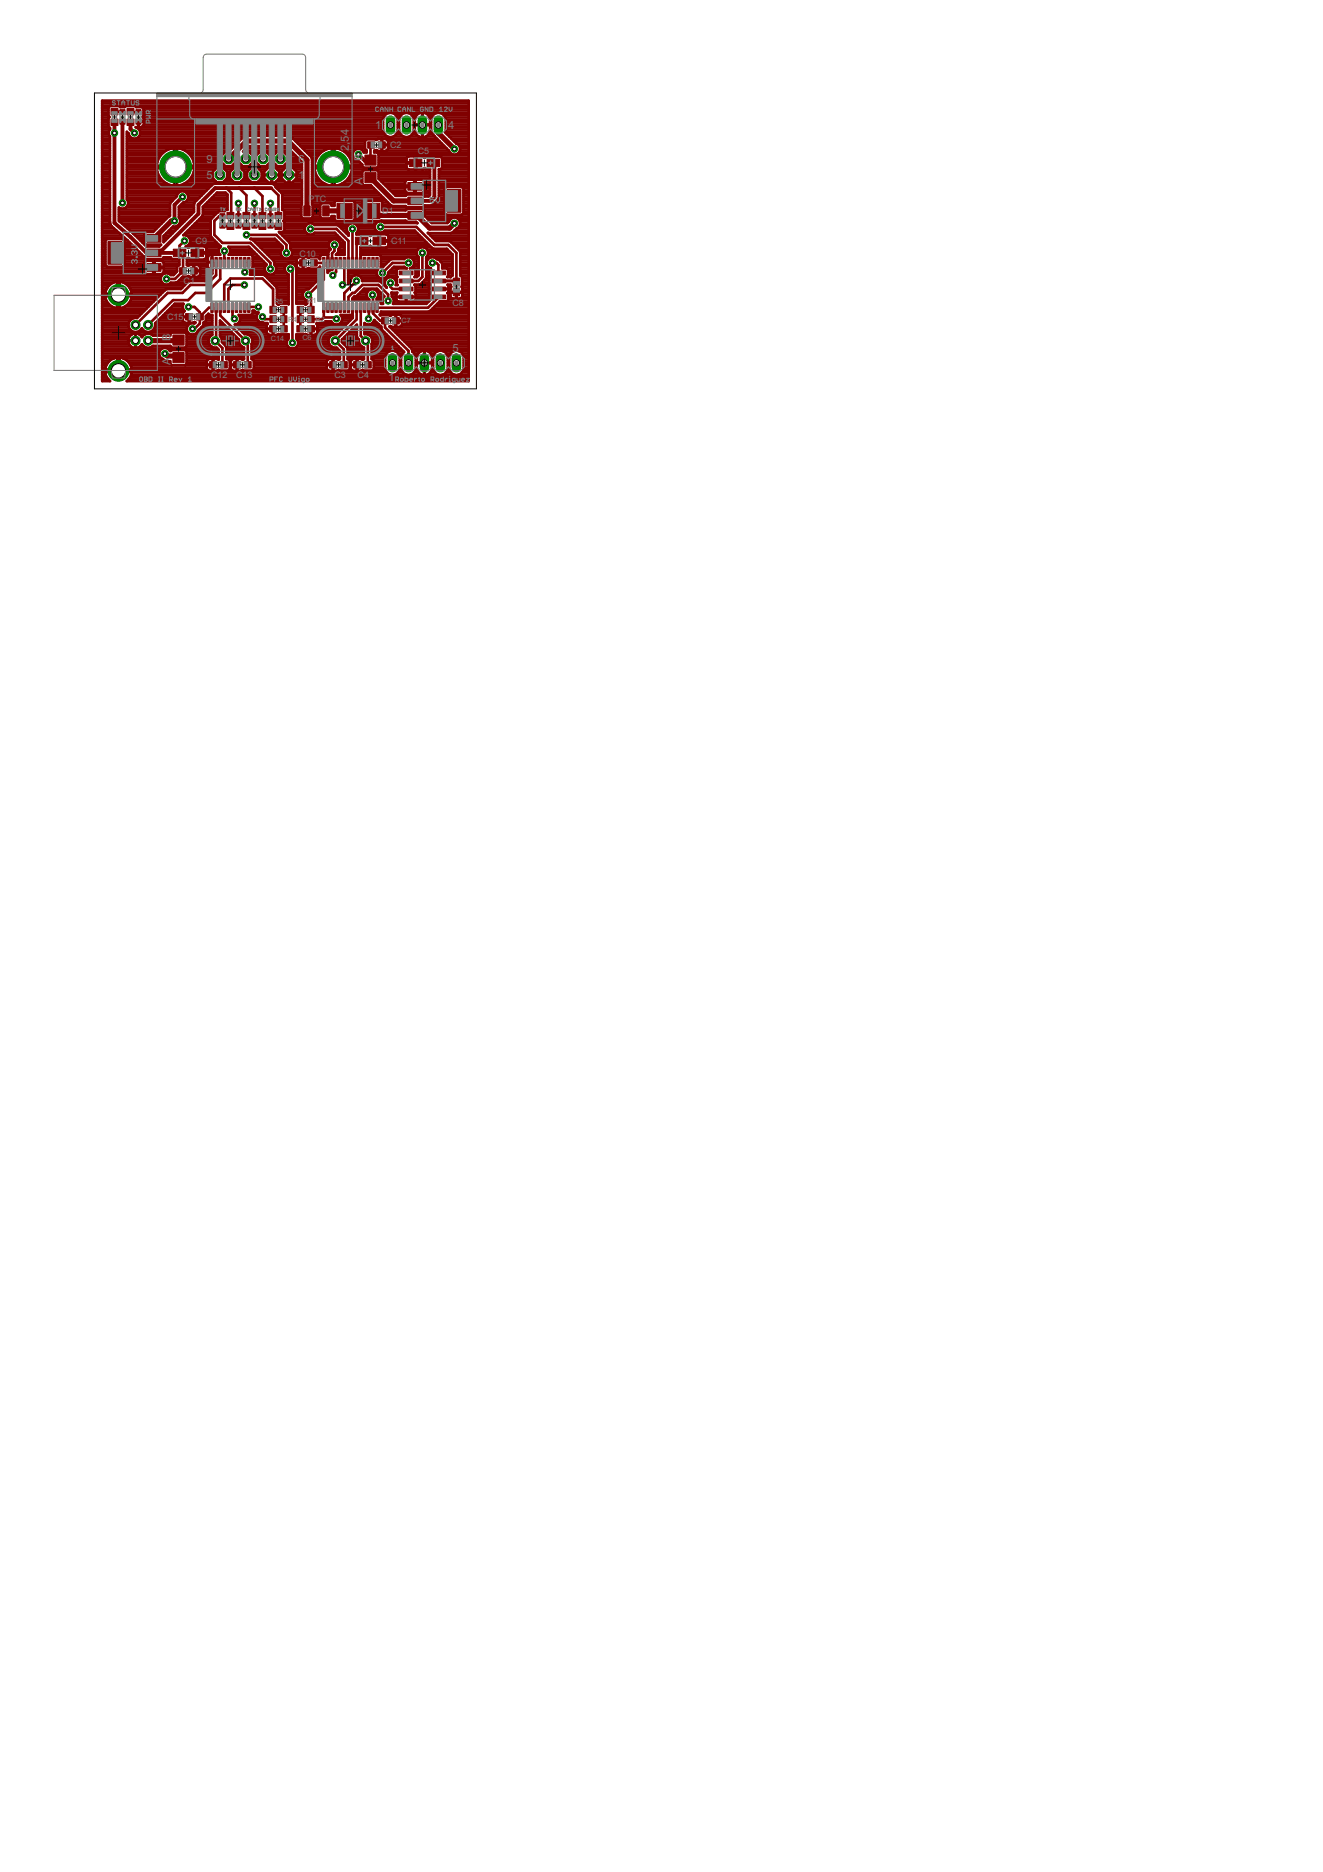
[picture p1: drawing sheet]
<svg xmlns="http://www.w3.org/2000/svg" width="210mm" height="297mm" viewBox="0 0 210 297" stroke-linecap="round" stroke-linejoin="round" font-family="sans-serif">
<defs><g id="words">
<g font-size="2" fill="#808080">
<text x="55.3" y="24" transform="rotate(-90 55.3 24)">2</text>
<text x="55.3" y="23" transform="rotate(-90 55.3 23)">,</text>
<text x="55.3" y="22.5" transform="rotate(-90 55.3 22.5)">5</text>
<text x="55.3" y="21.5" transform="rotate(-90 55.3 21.5)">4</text>
<text x="59.5" y="20.5">1</text>
<text x="71.1" y="20.5">4</text>
<text x="32.8" y="28.4">5</text>
<text x="32.8" y="25.9">9</text>
<text x="47.4" y="28.4">1</text>
<text x="47.4" y="25.9">6</text>
<text x="57.5" y="29.3" transform="rotate(-90 57.5 29.3)">A</text>
<text x="57.5" y="25.5" transform="rotate(-90 57.5 25.5)">B</text>
<text x="27" y="57.9" transform="rotate(-90 27 57.9)">A</text>
<text x="27" y="54.1" transform="rotate(-90 27 54.1)">B</text>
<text x="71.8" y="55.9">5</text>
<text x="61.6" y="60.5">1</text>
</g>
<g font-size="1.6" fill="#808080">
<text x="61.9" y="23.5">C2</text>
<text x="66.3" y="24.5">C5</text>
<text x="48.9" y="32.1">P</text>
<text x="49.9" y="32.1">TC</text>
<text x="60.7" y="34">D1</text>
<text x="31" y="38.7">C9</text>
<text x="47.5" y="40.7">C10</text>
<text x="62.1" y="38.7">C11</text>
<text x="29.1" y="45">C1</text>
<text x="26.5" y="50.8">C15</text>
<text x="71.8" y="48.6">C8</text>
<text x="53.1" y="59.9">C3</text>
<text x="56.7" y="59.9">C4</text>
<text x="33.5" y="60.1">C12</text>
<text x="37.5" y="60.1">C13</text>
</g>
<g font-size="1.3" fill="#808080">
<text x="43.5" y="48.2">R</text>
<text x="44.3" y="48.2">5</text>
<text x="45.7" y="51">R</text>
<text x="46.5" y="51">4</text>
<text x="48" y="54">C6</text>
<text x="48.7" y="48.1">R1</text>
<text x="50.1" y="51.1">R2</text>
<text x="63.7" y="51.3">C7</text>
<text x="43" y="54.1">C14</text>
</g>
</g></defs>
<g fill="#800000" stroke="#800000" stroke-width=".16">
<path d="M52.3 57.4h1.1v1h-1.1z"/>
<path d="M54 57.4h1.1v1h-1.1z"/>
<path d="M44.5 51.7h1.1v1h-1.1z"/>
<path d="M42.8 51.7h1.1v1h-1.1z"/>
<path d="M58.3 22.5h1.1v1h-1.1z"/>
<path d="M60 22.5h1.1v1h-1.1z"/>
<path d="M28.5 42.5h1.1v1h-1.1z"/>
<path d="M30.2 42.5h1.1v1h-1.1z"/>
<path d="M27.5 39.5h2v1.2h-2z"/>
<path d="M30.3 39.5h2v1.2h-2z"/>
<path d="M56.4 37.6h2v1.2h-2z"/>
<path d="M59.2 37.6h2v1.2h-2z"/>
<path d="M29.4 49.8h1.1v1h-1.1z"/>
<path d="M31.2 49.8h1.1v1h-1.1z"/>
<path d="M33.3 57.4h1.1v1h-1.1z"/>
<path d="M35 57.4h1.1v1h-1.1z"/>
<path d="M37.1 57.4h1.1v1h-1.1z"/>
<path d="M38.8 57.4h1.1v1h-1.1z"/>
<path d="M60.5 50.4h1.1v1h-1.1z"/>
<path d="M62.3 50.4h1.1v1h-1.1z"/>
<path d="M67.8 25.3h1.9v1.1h-1.9z"/>
<path d="M64.9 25.3h2v1.1h-2z"/>
<path d="M71.9 44.1h1v1.1h-1z"/>
<path d="M71.9 45.8h1v1.1h-1z"/>
<path d="M47.5 41.2h1.1v1h-1.1z"/>
<path d="M49.2 41.2h1.1v1h-1.1z"/>
<path d="M56.1 57.4h1.1v1h-1.1z"/>
<path d="M57.8 57.4h1.1v1h-1.1z"/>
<path d="M47.1 51.7h1.1v1h-1.1z"/>
<path d="M48.8 51.7h1.1v1h-1.1z"/>
<path d="M57.9 32.3h2.4v2.4h-2.4z"/>
<path d="M53.5 32.3h2.4v2.4h-2.4z"/>
<path d="M51.2 48.1h.4v1.5h-.4z"/>
<path d="M51.8 48.1h.4v1.5h-.4z"/>
<path d="M52.5 48.1h.4v1.5h-.4z"/>
<path d="M53.1 48.1h.4v1.5h-.4z"/>
<path d="M53.8 48.1h.4v1.5h-.4z"/>
<path d="M54.4 48.1h.4v1.5h-.4z"/>
<path d="M55.1 48.1h.4v1.5h-.4z"/>
<path d="M55.7 48.1h.4v1.5h-.4z"/>
<path d="M56.4 48.1h.4v1.5h-.4z"/>
<path d="M57 48.1h.4v1.5h-.4z"/>
<path d="M57.7 48.1h.4v1.5h-.4z"/>
<path d="M58.3 48.1h.4v1.5h-.4z"/>
<path d="M59 48.1h.4v1.5h-.4z"/>
<path d="M59.6 48.1h.4v1.5h-.4z"/>
<path d="M59.6 40.9h.4v1.4h-.4z"/>
<path d="M59 40.9h.4v1.4h-.4z"/>
<path d="M58.3 40.9h.4v1.4h-.4z"/>
<path d="M57.7 40.9h.4v1.4h-.4z"/>
<path d="M57 40.9h.4v1.4h-.4z"/>
<path d="M56.4 40.9h.4v1.4h-.4z"/>
<path d="M55.7 40.9h.4v1.4h-.4z"/>
<path d="M55.1 40.9h.4v1.4h-.4z"/>
<path d="M54.4 40.9h.4v1.4h-.4z"/>
<path d="M53.8 40.9h.4v1.4h-.4z"/>
<path d="M53.1 40.9h.4v1.4h-.4z"/>
<path d="M52.5 40.9h.4v1.4h-.4z"/>
<path d="M51.8 40.9h.4v1.4h-.4z"/>
<path d="M51.2 40.9h.4v1.4h-.4z"/>
<path d="M57.9 27.4h1.8v1.6h-1.8z"/>
<path d="M57.9 24.6h1.8v1.6h-1.8z"/>
<path d="M27.4 55.9h1.8v1.7h-1.8z"/>
<path d="M27.4 53.1h1.8v1.7h-1.8z"/>
<path d="M23.3 41.8h2.2v1.3h-2.2z"/>
<path d="M23.3 39.5h2.2v1.2h-2.2z"/>
<path d="M23.3 37.2h2.2v1.2h-2.2z"/>
<path d="M17.1 38.3h2.2v3.6h-2.2z"/>
<path d="M64.7 29h2.3v1.2h-2.3z"/>
<path d="M64.7 31.3h2.3v1.2h-2.3z"/>
<path d="M64.7 33.6h2.3v1.2h-2.3z"/>
<path d="M70.9 30.1h2.2v3.6h-2.2z"/>
<path d="M19 18.9h.8v.8h-.8z"/>
<path d="M19 17.4h.8v.8h-.8z"/>
<path d="M34.9 33.9h.8v.8h-.8z"/>
<path d="M34.9 35.4h.8v.8h-.8z"/>
<path d="M37.4 33.9h.8v.8h-.8z"/>
<path d="M37.4 35.4h.8v.8h-.8z"/>
<path d="M40 33.9h.8v.8h-.8z"/>
<path d="M40 35.4h.8v.8h-.8z"/>
<path d="M42.5 33.9h.8v.8h-.8z"/>
<path d="M42.5 35.4h.8v.8h-.8z"/>
<path d="M21.6 18.9h.8v.8h-.8z"/>
<path d="M21.6 17.4h.8v.8h-.8z"/>
<path d="M33.4 48.1h.4v1.5h-.4z"/>
<path d="M34.1 48.1h.4v1.5h-.4z"/>
<path d="M34.8 48.1h.3v1.5h-.3z"/>
<path d="M35.4 48.1h.4v1.5h-.4z"/>
<path d="M36 48.1h.4v1.5h-.4z"/>
<path d="M36.7 48.1h.4v1.5h-.4z"/>
<path d="M37.3 48.1h.4v1.5h-.4z"/>
<path d="M38 48.1h.4v1.5h-.4z"/>
<path d="M38.7 48.1h.3v1.5h-.3z"/>
<path d="M39.3 48.1h.4v1.5h-.4z"/>
<path d="M39.3 40.9h.4v1.4h-.4z"/>
<path d="M38.7 40.9h.3v1.4h-.3z"/>
<path d="M38 40.9h.4v1.4h-.4z"/>
<path d="M37.3 40.9h.4v1.4h-.4z"/>
<path d="M36.7 40.9h.4v1.4h-.4z"/>
<path d="M36 40.9h.4v1.4h-.4z"/>
<path d="M35.4 40.9h.4v1.4h-.4z"/>
<path d="M34.8 40.9h.3v1.4h-.3z"/>
<path d="M34.1 40.9h.4v1.4h-.4z"/>
<path d="M33.4 40.9h.4v1.4h-.4z"/>
<path d="M68.5 45.6h2.2v.5h-2.2z"/>
<path d="M63.3 45.6h2.2v.5h-2.2z"/>
<path d="M68.5 46.8h2.2v.6h-2.2z"/>
<path d="M68.5 44.3h2.2v.6h-2.2z"/>
<path d="M68.5 43h2.2v.6h-2.2z"/>
<path d="M63.3 46.8h2.2v.6h-2.2z"/>
<path d="M63.3 44.3h2.2v.6h-2.2z"/>
<path d="M63.3 43h2.2v.6h-2.2z"/>
<path d="M51.2 32.7h1v1.6h-1z"/>
<path d="M48.2 32.7h1v1.6h-1z"/>
<path d="M44.5 48.6h1v1.1h-1z"/>
<path d="M42.8 48.6h1v1.1h-1z"/>
<path d="M43.6 35.4h1.1v1h-1.1z"/>
<path d="M43.6 33.7h1.1v1h-1.1z"/>
<path d="M47.1 48.6h1.1v1.1h-1.1z"/>
<path d="M48.8 48.6h1v1.1h-1z"/>
<path d="M42.8 50.1h1v1.1h-1z"/>
<path d="M44.5 50.1h1v1.1h-1z"/>
<path d="M20.2 17.2h1.1v1h-1.1z"/>
<path d="M20.2 18.9h1.1v1h-1.1z"/>
<path d="M17.6 17.2h1.1v1h-1.1z"/>
<path d="M17.6 18.9h1.1v1h-1.1z"/>
<path d="M36 35.4h1.1v1h-1.1z"/>
<path d="M36 33.7h1.1v1h-1.1z"/>
<path d="M38.5 35.4h1.1v1h-1.1z"/>
<path d="M38.5 33.7h1.1v1h-1.1z"/>
<path d="M41.1 35.4h1.1v1h-1.1z"/>
<path d="M41.1 33.7h1.1v1h-1.1z"/>
<path d="M48.8 50.1h1v1.1h-1z"/>
<path d="M47.1 50.1h1.1v1.1h-1.1z"/>
</g>
<g fill="none" stroke="#800000" stroke-width=".42">
<path d="M16.2 17.9h1M16.2 19.8h1M16.2 19.4h1M16.2 19h1M16.2 18.6h1.1M16.2 18.3h1M16.2 17.5h1M16.2 17.2h1M16.2 16.8h58.2M16.2 16.4h58.2M16.2 16h58.2M18.2 17.7l1.2 .1"/>
<path d="M20.7 17.7l1.3 .1M22 19.8h.1M22 19.4h.1M22.7 17.2h51.7M22.8 18.6h38.1M22.8 17.9h43.9M22.8 18.3h38.3M22.8 17.5h51.6M22.8 19.8v-1l-.2-.3 .2-.1v-1.1l-.3-.3h-.9l-.2-.2h-1.4l-.2 .2h-.7l-.2-.2h-1.5l-.2 .2v1.4l.2 .2-.2 .1v1.4l.2 .2M22.8 19.8l-.1 .2-.3 .2h-.9a.93 .93 0 0 1 .7 1.1M22.8 19.3h-.8v.9M22.8 19.8h38"/>
<path d="M22.8 19.4h38M22.8 19h38M61.7 17.9l-.4 .2-.3 .3-.2 .4v2l.2 .5M62.2 17.9l.4 .2 .3 .3 .2 .4v2a1.19 1.19 0 0 1-.9 1 1.19 1.19 0 0 1-1.2-.5M62.8 18.3h.8M63 18.6h.4M63.1 19.8h.2M63.1 19.4h.2M63.1 19h.2M64.3 17.9l-.5 .2-.3 .3-.2 .4v2l.2 .5M64.7 17.9l.5 .2 .3 .3 .2 .4v2a1.19 1.19 0 0 1-1 1 1.19 1.19 0 0 1-1.2-.5M65.3 18.3h.8"/>
<path d="M65.6 18.6h.3M65.7 19.8h2.7M65.7 19.4h.1M65.7 19h.1M65.8 19.8a1.76 1.76 0 0 1 .2-1.4l.4-.4 .6-.2v4a1.18 1.18 0 0 1-1.2-1.1v-.8h2.4a1.69 1.69 0 0 1-.4 1.6l-.7 .3v-4a1.23 1.23 0 0 1 1.1 1.2v.8M67 17.9h.1M67 19.4h.1M67 19h.1M67 18.6h.1M67 18.3h.1M67.4 17.9h7M68 18.3h.7"/>
<path d="M68.2 18.6h.3M68.2 19.4h.2M68.2 19h.2M69.3 17.9l-.4 .2-.3 .3-.2 .4v2l.2 .5 .3 .3M69.8 17.9l.4 .2 .3 .3 .2 .4v2l-.1 .2 1.8 1.8M70.4 18.3h4M70.7 18.6h3.7M70.7 19.8h3.7M70.7 19.4h3.7M70.7 19h3.7M16.2 39.2h.5M16.2 38.1h.6"/>
<path d="M16.2 29.1h1.2M16.2 35.5h1.3M16.2 37h2.7M16.2 35.1h1.2M16.2 36.6h2.3M16.2 26.5h1.2M16.2 32.9h1.2M16.2 25.8h1.2M16.2 26.9h1.2M16.2 22h1.2M16.2 23.9h1.2M16.2 30.6h1.2"/>
<path d="M16.2 23.2h1.2M16.2 40h.5M16.2 39.6h.5M16.2 38.9h.5M16.2 38.5h.5M16.2 37.7h3.6M16.2 37.4h3.2M16.2 36.2h1.9M16.2 35.9h1.5M16.2 34.8h1.2M16.2 34.4h1.2M16.2 34h1.2"/>
<path d="M16.2 33.6h1.2M16.2 33.3h1.2M16.2 32.5h1.2M16.2 32.1h1.2M16.2 31.7h1.2M16.2 31.4h1.2M16.2 31h1.2M16.2 30.3h1.2M16.2 29.9h1.2M16.2 29.5h1.2M16.2 28.8h1.2M16.2 28.4h1.2"/>
<path d="M16.2 28h1.2M16.2 27.6h1.2M16.2 27.3h1.2M16.2 26.1h1.2M16.2 25.4h1.2M16.2 25h1.2M16.2 24.6h1.2M16.2 24.3h1.2M16.2 23.5h1.2M16.2 22.8h1.2M16.2 22.4h1.2M16.2 21.7h1.2"/>
<path d="M16.2 21.3h1.1M16.2 20.9h1.1M16.2 20.5h1.2M16.2 20.2h1.1M16.7 38.2l.3-.3h2.5l.2 .3v3.9l-.2 .2h-2.5l-.3-.2zM17.3 21.3l.1 .4 .1 13.9 .3 .4M17.3 20.9v.4M17.4 20.3h.1M17.4 20.3l-.1 .6M17.8 36h.1M17.8 36l2.4 2.1M18.9 34.8h7.5"/>
<path d="M18.9 34.4h7.8M18.9 34h8.1M18.9 33.6h8.1M18.9 33.3h8.1M19 35.1h7M19.4 35.5h6.2M19.7 38.1h.5M19.7 39.2h1.6M19.7 40h2.4M19.7 39.6h2M19.7 38.9h1.3M19.7 38.5h.9"/>
<path d="M19.8 35.9h5.4M20 32.9h7M20.1 29.1h6.4M20.1 26.5h7.5M20.1 25.8h4.9M20.1 26.9h4.8M20.1 22h18.2M20.1 23.9h6.3M20.1 30.6h8.2M20.1 23.2h17.1M20.1 31.4h7.7M20.1 31h8"/>
<path d="M20.1 30.3h12.6M20.1 29.9h13M20.1 29.5h13.4M20.1 28.8h5.8M20.1 28.4h5.4M20.1 28h5.2M20.1 27.6h5M20.1 27.3h4.9M20.1 26.1h4.8M20.1 25.4h5M20.1 25h5.2M20.1 24.6h5.4"/>
<path d="M20.1 24.3h5.7M20.1 23.5h7.3M20.1 22.8h17.4M20.1 22.4h17.8M20.1 21.7h.5M20.1 21.3h.3M20.2 38.1l2.6 2.6M20.2 36.2h4.6M20.2 31.7h7.2M20.3 32.5h6.7M20.3 32.1h6.8M20.4 21.3a.92 .92 0 0 0 .9 .7 .92 .92 0 0 0 .9-.7"/>
<path d="M20.4 21.3l-.3-.4v10.7a.92 .92 0 0 1 0 1.3 .92 .92 0 0 1-1.2 0v2.2l2.2 1.9M20.7 36.6h3.8M21.1 37l.2 .1M21.1 37h1.8M21.3 37.1v.1M21.5 37.4h1.4M21.9 37.7h1M22 20.2h.1M22.1 21.7h16.6M22.1 20.5h38.7M22.2 38.1h.7M22.2 20.9h38.6"/>
<path d="M22.2 21.3h38.8M22.5 20.2h38.3M22.6 38.5h.3M23 38.9h2.5M25.1 27.6l-.2-.9h5.9l-.2 .9M25.9 24.3l-.5 .4-.3 .6-.2 1h5.9l-.3-1.3M25.9 24.3a2.68 2.68 0 0 1 1.7-.8v6a3 3 0 0 1-2.5-1.9M26 38.1h.3M26 37.7h.6M26 37.4h1M26.4 37h1M26.7 34.4l-2.4 2.4h-1.2l-.2 .2v1.6l.2 .2h2.4l-.2 .3h-2.1l-1.9-1.9"/>
<path d="M26.8 36.6h1M27.1 32.1l-.1 .3v1.9l-.3 .1M27.2 36.2h1M27.3 31.9l.7-.7a.91 .91 0 0 1 1-.9 .91 .91 0 0 1 .9 .9 .91 .91 0 0 1-.9 1l-.6 .6v1.7a.91 .91 0 0 1 .1 1.1 .91 .91 0 0 1-1 .3l-1.5 1.5v1l4.8-4.8v-1.2l.1-.3M27.3 31.9h.1M27.3 31.9l-.2 .2M27.6 29.1h.5M27.6 25.8h.5M27.6 26.9h.5M27.6 23.9h.5M27.6 28.8h.5M27.6 28.4h.5"/>
<path d="M27.6 28h.5M27.6 27.6h.5M27.6 27.3h.5M27.6 26.1h.5M27.6 25.4h.5M27.6 25h.5M27.6 24.6h.5M27.6 24.3h.5M27.6 23.5h.5M28.1 26.5h19.8M28.1 35.9h.4M28.3 23.5h8.5"/>
<path d="M28.4 32.9h2.4M28.4 34.4h1.6M28.4 34h2M28.4 33.6h2.4M28.4 33.3h2.4M28.5 35.5h.4M28.5 34.8h1.1M28.6 35.1h.7M28.7 32.5h2.1M29.2 32.1h1.7M29.3 29.1h18.6M29.3 38.2l-.8 .8v1.1l.5 .6v2.3l-1.2 1.3h-1.4"/>
<path d="M29.4 23.9h7M29.4 37h4M29.6 37.4h3.8M29.6 30.6h2.8M29.7 31.7h1.5M29.8 39.2h.1M29.8 36.6h3.6M29.8 28.8h4.4M29.8 31h2.2M29.9 31.4h1.7M29.9 24.3h5.7M29.9 38.9h4.9"/>
<path d="M29.9 39.2l.3-.1h1v.9h1.5v-.8M30.1 37.7h3.5M30.1 38.5h4.3M30.2 36.2h3.2M30.2 28.4h3.7M30.2 38.1h3.8M30.2 24.6h5M30.4 28h3.3M30.5 25h4.6M30.5 25a3 3 0 0 0-2.4-1.5v6a3 3 0 0 0 2.5-1.9M30.5 35.9h2.9M30.6 27.6h3.1"/>
<path d="M30.6 25.4h4.5M30.8 25.8h4.4M30.8 27.3h2.9M30.8 26.9h3.3M30.8 26.1h4.7M30.9 35.5h2.5M31.2 39.2h.2M31.2 40h.2M31.2 39.6h.2M31.3 35.1h2.1M31.6 34.8h1.9M32 34.4h1.8"/>
<path d="M32.2 32.9h3.9M32.2 34h2M32.2 33.6h2.4M32.2 33.3h3.9M32.5 32.5h3.6M32.7 39.2h2.2M32.7 39.2l-.3-.1h-1v2.1h1l.2-.1M32.7 40h2M32.7 39.6h2M32.9 32.1h3.2M33.3 31.7h2.8M33.6 31.4h2.5"/>
<path d="M34 31h2.1M34 29.1l-.3 .2-2.8 2.8M34.4 30.6h1.5M34.5 33.7l.2-.2h.9l.2-.2h.3v-2.4l-.3-.3h-1.4l-2.2 2.2v1.3l-.1 .2-3 3a.92 .92 0 0 1 1.1 .7 .92 .92 0 0 1-.7 1.1h.2l.2 .2v-.1M34.5 33.7v.1M34.5 33.8l-1 .9-.1 .2v2.5l.1 .2 1.5 1.5-.3 .5M34.7 40l.2 .4h-1M34.7 39.6v.4M35.3 34.3h-.5l-.8 .8v2.2l1.3 1.2h4.4l3.2 3.2v1M35.4 35.9h1.2M35.5 28.8h1.5M35.6 39.8v1.8"/>
<path d="M35.7 26.9h1.2M35.8 24h.5l2.4-2.3 .2-.2h7l.3 .2 3.2 3.2 .1 .3v7.2l.1 .1v1.9l-.2 .3h-1.4l-.2-.3v-1.9l.1-.1v-6.7l-2.5-2.5h-5.9l-.9 .8h.9l.7 .7v1l-.7 .7h-1l-.7-.7v-.9l-.4 .4v.5l-.7 .7h-.9l-.7-.7v-1zM35.9 28.4h.7M35.9 29.8l.8 .8v3.4l-.1 .2M36 28h.5M36 27.6h.5M36 27.3h.5M36.3 39.2h3.3M36.5 40l-.2 .4h3.6l.2 .3v1.8l-.2 .2h-.3l.2 .3M36.5 39.6l-.3-.4h3.3l2.8 2.8a.92 .92 0 0 0-.1 1.3 .92 .92 0 0 0 1.3 0 .92 .92 0 0 0 0-1.3l-.1-.6-3.3-3.4-.4-.1h3.9l1.2 1.2v.4l-.1 .1M36.5 39.6v.4M36.5 40h3.8"/>
<path d="M36.5 39.6h3.4M37 26.1h1.3M37.4 25.8h.5M37.4 25.4h.4M37.6 25h.2M37.8 32.3v2M37.8 35.8h1.2M38 29.8l1.1 1.2v3.2M38.3 28.8h1.4M38.4 26.9h1.2M38.7 28.4h.6M38.7 23.9h7.4"/>
<path d="M38.8 27.3h.4M38.8 28h.4M38.8 27.6h.4M39.1 23.5h6.6M39.1 37.6v-.3h4.8l1.5 1.6v1.2M39.7 24.3h1.3M39.7 26.1h1.3M40.1 24.6h.6M40.1 25.8h.5M40.2 38.1h3.6M40.2 25.4h.4M40.2 25h.4"/>
<path d="M40.4 29.8l1.2 1.3v3.1M40.4 32.3v2M40.5 35.9h1.1M40.6 38.5h3.6M40.9 38.9h3.7M41 28.8h1.4M41.1 26.9h1.1M41.3 39.2h3.5M41.4 28.4h.6M41.5 28h.4M41.5 27.6h.4M41.5 27.3h.4"/>
<path d="M41.7 39.6h3M41.9 27.3v.4h2.4v-.4M42 40h2.5M42.4 24.3h1.4M42.5 26.1h1.3M42.6 26.5l-.7 .8M42.8 24.6h.6M42.8 25.8h.6M42.9 32.3v2M42.9 25.4h.4M42.9 25h.4M43 35.9h1.2"/>
<path d="M43 29.8l1.2 1.2v3.2M43.1 26.5v2.5h-.5l-.7-.7v-.5h2.4v.5l-.7 .7h-.4v-2.5M43.1 26.9h.1M43.1 28.8h.1M43.1 28.4h.1M43.1 28h.1M43.1 27.6h.1M43.1 27.3h.1M43.2 29.1l.4 .3 .1 .3 1 .9 .1 .3v2.4l.3 .2v1.4l-.1 .2 .1 .1v1.4l-.2 .2h-.6l.1 .1M43.6 26.5l.7 .8M43.7 29.5h4.2M43.8 28.8h1.3"/>
<path d="M43.9 29.9h4M44 26.9h1M44.2 28.4h.6M44.3 30.3h3.6M44.3 28h.3M44.3 27.6h.3M44.3 27.3h.3M44.4 36.9l1.6 1.6 .1 .2v.8l.1 .1M44.4 36.9v.1M44.4 37h4.2M44.6 27.3v.4h2.5v-.4M44.7 39.6a.92 .92 0 0 0 .7 1.5 .92 .92 0 0 0 .8-1.5"/>
<path d="M44.7 30.6h3.2M44.8 32.9h3M44.8 33.3h3M44.8 32.5h3M44.8 32.1h3.1M44.8 31.7h3.1M44.8 31.4h3.1M44.8 31h3.1M44.8 37.4h8.8M45 35.1h15.1M45.1 36.6h3.3M45.1 36.2h3.2"/>
<path d="M45.1 35.9h3.4M45.1 35.5h3.8M45.1 34.8h8M45.1 34.4h2.7M45.1 34h2.7M45.1 33.6h2.7M45.2 37.7h8.7M45.2 24.3h1.3M45.2 26.1h2.7M45.3 26.5l-.7 .8M45.6 24.6h1.2M45.6 38.1h6.9"/>
<path d="M45.6 25.8h2.3M45.7 25.4h1.9M45.7 25h1.5M45.8 26.5v2.5h-.5l-.7-.7v-.5h2.5v.5l-.7 .7h-.5v-2.5M45.8 26.9h.1M45.8 28.8h.1M45.8 28.4h.1M45.8 28h.1M45.8 27.6h.1M45.8 27.3h.1M45.9 38.5h6.3M46.1 39.2h6.1"/>
<path d="M46.1 38.9h6.1M46.1 21.7h15.4M46.2 39.6h6.2M46.4 26.5l.7 .8M46.4 40h5.7M46.5 22h22.8M46.6 28.8h1.3M46.7 26.9h1.2M46.9 22.4h11M46.9 28.4h1M47.1 28h.8M47.1 27.6h.8"/>
<path d="M47.1 27.3h.8M47.3 22.8h10.6M47.6 23.2h10.3M48 23.5h4.5M48.4 23.9h3M48.7 24.3h2.2M49.1 24.6h1.4M49.3 36.3h4.1l1.9 1.9v3.4M49.4 25h.9M49.5 29.1h2M49.5 26.5h3.2M49.5 25.8h.5"/>
<path d="M49.5 26.9h.4M49.5 30.6h10.5M49.5 32.1h3.6M49.5 31.7h11.7M49.5 31.4h11.3M49.5 31h10.9M49.5 30.3h10.2M49.5 29.9h9.8M49.5 29.5h9.4M49.5 28.8h1.4M49.5 28.4h1.1M49.5 28h.8"/>
<path d="M49.5 27.6h.6M49.5 27.3h.5M49.5 26.1h.4M49.5 25.4h.6M49.6 32.9h1.2M49.6 34.4h1.2M49.6 34h1.2M49.6 33.6h1.2M49.6 33.3h1.2M49.6 32.5h1.2M49.6 35.5h5.9M49.9 37h3.3"/>
<path d="M50.1 27.6l-.2-.9h6l-.3 .9M50.2 25a3 3 0 0 1 2.5-1.5v6a2.96 2.96 0 0 1-2.6-1.9M52.5 39.6l-.3 .3-.1 .5h-5.8M52.5 39.5v.1M52.6 34.4h.5M52.6 32.5h.5M52.7 29.1h.4M52.7 25.8h.4M52.7 26.9h.4M52.7 23.9h.4M52.7 28.8h.4M52.7 28.4h.4"/>
<path d="M52.7 28h.4M52.7 27.6h.4M52.7 27.3h.4M52.7 26.1h.4M52.7 25.4h.4M52.7 25h.4M52.7 24.6h.4M52.7 24.3h.4M52.7 23.5h.4M53.1 32.1l.2-.2h2.7l.3 .2M53.1 32.1v.6h-.5v-.2l-.2-.2h-1.4l-.2 .2v1.9l.2 .3h1.4l.2-.3v-.1h.5v.5l.2 .3h2.7l.3-.3v-2.7M53.1 38.9v.9l-.4 .4v1.4"/>
<path d="M53.1 26.5h4.5M53.3 23.5h4.6M53.6 38.1h.7M53.7 40h1M53.7 39.6h1M53.8 35.9h1.3M53.9 39.2h.8M53.9 38.5h.8M54 38.9h.7M54.2 36.2h.8M54.3 29.1h3.2M54.4 23.9h1.8"/>
<path d="M54.5 36.6h.6M54.8 28.8h2.7M54.9 24.3l-.9-.6-.9-.2v6a3 3 0 0 0 2.5-1.9M54.9 24.3l.6 .7 .4 1.3h-6l.3-1.3M54.9 37h.4M54.9 24.3h1.1M55.2 28.4h2.3M55.2 24.6h.8M55.3 37.4h.1M55.3 37a.92 .92 0 0 1 0-1.3 .92 .92 0 0 1 1.3 0 .92 .92 0 0 1-.1 1.3M55.3 37.4l-1.8-1.7h-3.6a.92 .92 0 0 0-1.3 0 .92 .92 0 0 0 0 1.3 .92 .92 0 0 0 1.3-.1h3.2l1.6 1.6v1.9h-1.4l.4-.5v-.4a.92 .92 0 0 0 0-1.3 .92 .92 0 0 0-1.3 0 .92 .92 0 0 0 .1 1.3M55.3 37v.4"/>
<path d="M55.5 28h2M55.5 25h.6M55.6 27.6h1.9M55.7 25.4h.9M55.8 27.3h1.7M55.8 25.8h1.3M55.9 26.9h8.9M55.9 26.1h1.6M55.9 36.3v5.3M56.1 25l.2 .3 .5 .1 .7 .7M56.3 32.9h1.2M56.3 34.8h1.2"/>
<path d="M56.3 34.4h1.2M56.3 34h1.2M56.3 33.6h1.2M56.3 33.3h1.2M56.3 32.5h1.2M56.3 32.1h1.2M56.3 35.5h3.3M56.5 37v.2h2l.3 .2 .3-.2h1v.9h7.2M56.5 37h9.7M56.7 35.9h2.8M56.8 36.6h2.9M56.8 36.2h2.7"/>
<path d="M57.2 40h8.9M57.2 39.6h9.1M57.4 38.2l-.8 .2v3.2M57.5 27.2v2M57.5 32.1v2.7l.2 .3 6.6-.1 .2 .2h1.5l.2 .2h-5.2a.92 .92 0 0 0-1.4 .1M57.5 32.1l.2-.2h2.7l.3 .2M57.5 27.2l.2-.2h2.1l.3 .2M57.5 29.2l.2 .2h1.1l3.2 3.2 .3 .1h2l.2 .2M57.5 23.9h.7M58.5 39.2l.3-.2 .2 .2M58.7 37.4h.1M58.9 23l-.1 .1v2.3"/>
<path d="M59 39.2h-1.8v1.2h8.9M59.6 35.5a.92 .92 0 0 0 .2 1.2 .92 .92 0 0 0 1.2-.1h4.8l2.8 2.8 .2 .1h2.1l.9 .9M59.8 23.9h-.4v.3h.4l.3 .2v2l-.3 .2h-2.1l-.2-.2v-.3M59.9 24.3h11.6M59.9 26.5h4.6M60 22l-.3 .2-1.5-.1-.3 .2v1.4l.3 .2v.3h-.5a.92 .92 0 0 0-1.3-.5 .92 .92 0 0 0-.3 1.3M60.1 39.2h.2M60.1 25.8h5.9v-1h1.1l.3 .3 .2-.3h2.3l.2 .3v1.5l-.2 .3h-.3v4.5M60.1 38.9h.2M60.1 38.5h.2M60.1 37.7h.2M60.1 37.4h.2"/>
<path d="M60.1 28h8.1M60.1 27.6h8.1M60.1 27.3h8.1M60.1 26.1h4.4M60.1 25.4h4.4M60.1 25h4.5M60.1 24.6h14.3M60.1 28.4h8.1M60.4 36h5.7l2.8 2.9h2.2l1.3 1.2v4.5h-2.8M60.5 28.8h3.8M60.5 22v.9h1.1v-.6l-.4-.3M60.5 23.9h.1"/>
<path d="M60.5 23.2h.1M60.5 23.5h.1M60.5 22.8h.1M60.5 22.4h.1M60.6 35.1h3.9M60.6 22v2h.6l.4-.3v-.6h-1.1v.9h-.5l-.3-.2-.1 .1M60.7 32.1v1.3h3.6l.2-.2h2.6l.3 .2v.8l1.1 1.2h2.5l.2-.2a.92 .92 0 0 1 1.5-.4 .92 .92 0 0 1-.3 1.5l-.6 .6-.3 .1M60.7 32.9h9.8M60.7 33.3h3.8M60.7 32.5h1.2M60.7 32.1h.9M60.9 29.1h3.4"/>
<path d="M61.2 29.5h4.5M61.3 23.9h9.9M61.4 39.2h5.4M61.6 37.4h5M61.6 23.2h8.9M61.6 23.5h9.2M61.6 22.8h8.5M61.6 22.4h8.1M61.6 29.9h2.7M61.6 38.9v-.6h-1.5v1l-1.1-.1M61.6 38.1v-.5l-.2-.3-1.1-.1v2.1h.9l.3-.2 .1-.2M61.6 38.9h6.5"/>
<path d="M61.6 38.5h6.1M61.6 37.7h5.4M62 30.3h2.3M62.4 30.6h5.8M62.4 21.7h1.6M62.7 31h1.7M62.9 21.3h.6M63.1 20.9h.3M63.1 20.5h.2M63.1 20.2h.2M64.3 30.2v-.5h3.1v.5M64.3 30.2v.3l.3 .1"/>
<path d="M64.5 26.5l.2 .3 .2 .1h2.1l.4-.3 .2 .3h.6v4l-.2 .3h-.6l-.3-.3h-2.6l-.2 .2h-1.5l-2.7-2.7v-1.2M64.5 25.8v-.6l.2-.3 1.1-.1v2.1M64.5 26.5v-.5h1.5v.9M65 21.7h1.4M65.4 21.3h.6M65.6 20.9h.2M65.7 20.5h.1M65.7 20.2h.1M65.7 30.6v-2.1h-1.1l-.3 .2v.8h3.1v-.7l-.2-.2-1.3-.1v2.1M65.7 29.1h.2M65.7 30.3h.2M65.7 29.9h.2"/>
<path d="M65.7 28.8h.2M65.8 26.5h.2M65.8 26.1h.2M65.8 25.4h.2M65.8 25h.2M65.9 29.5h2.3M66.3 39.6a.86 .86 0 0 0 .1 1.2v2.9l-.3 .3-.3-.1 .1-.1v-1l-.2-.2M66.3 39.6a.92 .92 0 0 1 1.5 0M67 21.7h.1M67 21.3h.1M67 20.9h.1M67 20.5h.1"/>
<path d="M67 20.2h.1M67.1 26.9h1.1M67.2 33.3h3.3M67.2 39.2h1.3M67.2 31h1M67.3 25h.1M67.4 34h3.3M67.4 33.6h3.1M67.4 28.8h.8M67.4 30.2l-.2 .3-.2 .1M67.4 29.1h.8M67.4 30.3h.8"/>
<path d="M67.4 29.9h.8M67.5 34.4h6.9M67.6 21.7h1.4M67.8 39.6a.91 .91 0 0 1-.2 1.2v3.2l-.1 .3-.8 .8-.9 .1 .1 .2v.9l-.1 .1 .2 .4v.7M67.8 39.6h3.2M67.9 34.8h3.6M67.9 37h.1M67.9 40h3.5M68 21.3h.6M68.2 20.9h.2M68.2 35.1h3M68.2 20.5h.2"/>
<path d="M68.2 20.2h.2M68.3 37.4h6.1M68.6 32.5h1.9M68.7 37.7h5.7M68.9 21.5l2.3 2.4a.92 .92 0 0 0 1.5 .4 .92 .92 0 0 0-.3-1.5M69 38.1h5.4M69 32.1h1.5M69.4 31.7h1.1M69.6 29.1h4.8M69.6 31.4l-.1 .2-.8 .9-.3 .1h-1l-.3 .3M69.6 26.9h4.8M69.6 30.6h.9"/>
<path d="M69.6 31.4h.9M69.6 31h.9M69.6 30.3h.9M69.6 29.9h.9M69.6 29.5h4.8M69.6 28.8h4.8M69.6 28.4h4.8M69.6 28h4.8M69.6 27.6h4.8M69.6 27.3h4.8M70.1 25h4.3M70.1 26.5h4.3"/>
<path d="M70.1 25.8h4.3M70.1 26.1h4.3M70.1 25.4h4.3M70.5 29.9l.3-.2h2.5l.2 .2v3.9l-.2 .3h-2.5l-.3-.3zM70.7 20.9h3.7M70.7 20.5h3.7M70.7 20.2h3.7M70.9 21.3h3.5M71.3 21.7h3.1M71.6 22h2.8M71.6 38.5h2.8M72 38.9h2.4"/>
<path d="M72 22.4h2.4M72.1 36.6h2.3M72.4 39.2h2M72.4 22.8h2M72.5 36.2h1.9M72.7 34.8h1.7M72.7 24.3h1.7M72.8 39.6h1.6M72.9 23.2h1.5M72.9 35.9h1.5M73 35.1h1.4M73 23.9h1.4"/>
<path d="M73 35.5h1.4M73 23.5h1.4M73 40h1.4M73.4 34h1M73.5 29.9h.9M73.5 32.9h.9M73.5 30.6h.9M73.5 33.6h.9M73.5 33.3h.9M73.5 32.5h.9M73.5 32.1h.9M73.5 31.7h.9"/>
<path d="M73.5 31.4h.9M73.5 31h.9M73.5 30.3h.9M74.4 37h-6.5l1.3 1.2h2.1l.2 .2 1.4 1.4 .1 .2v3.7l.3 .3-.1 1.5 .2 .3v.5h-.9v1.1l.6-.1 .2-.2M16.2 48.2h1M16.2 47.1h.5M16.2 42.6h6.7M16.2 45.2h1.2M16.2 47.9h.8M16.2 41.1h.5M16.2 40.4h.5M16.2 43.3h6.8"/>
<path d="M16.2 44.9h1.8M16.2 50.5h5M16.2 53.1h4.6M16.2 58h.7M16.2 50.8h4.4M16.2 59.8h.7M16.2 59.5h.6M16.2 59.1h.5M16.2 58.7h2.4M16.2 58.3h.5M16.2 57.6h.9M16.2 57.2h1.2"/>
<path d="M16.2 56.8h1.9M16.2 56.5h9.1M16.2 56.1h9.1M16.2 55.7h9.1M16.2 55.3h9.5M16.2 55h4.5M16.2 54.6h4.2M16.2 54.2h4.1M16.2 53.8h4.2M16.2 53.5h4.3M16.2 52.7h13.6M16.2 52.3h4.5"/>
<path d="M16.2 52h4.2M16.2 51.6h4.2M16.2 51.2h4.2M16.2 50.1h5.9M16.2 49.7h6.3M16.2 49.3h6.7M16.2 49h7M16.2 48.6h1.5M16.2 47.5h.6M16.2 46.7h2.4M16.2 46.4h.5M16.2 46h.6"/>
<path d="M16.2 45.6h.8M16.2 44.5h9.3M16.2 44.1h9.3M16.2 43.7h9.4M16.2 43h6.7M16.2 42.2h.7M16.2 41.9h.5M16.2 41.5h.5M16.2 40.7h.5M16.8 47.5a2.18 2.18 0 0 0 1.8 1.4v-4.2a2.12 2.12 0 0 0-1.9 1.9h4.2a2.07 2.07 0 0 0-1.9-1.9v4.2a2.21 2.21 0 0 0 1.8-1.4M16.8 47.5l-.1-.5h4.2l-.1 .5M18.6 48.2h.4"/>
<path d="M18.6 47.1h.4M18.6 45.2h.4M18.6 47.9h.4M18.6 44.9h.4M18.6 58h.4M18.6 58.3h.4M18.6 57.6h.4M18.6 57.2h.4M18.6 56.8h.4M18.6 48.6h.4M18.6 47.5h.4M18.6 46.4h.4"/>
<path d="M18.6 46h.4M18.6 45.6h.4M19 58.7h13.9M19 46.7h6.5M19.5 56.8l-.5-.1v2.3h1.9l-.2 .8-.3 .4M19.5 56.8a2.11 2.11 0 0 1 1.4 1.8h-4.2a2.17 2.17 0 0 1 1.9-1.9v2.3h-1.9l.2 .8 .6 .7h-1.3v-44.5h58.2v44.5h-54.3l.3-.3M19.5 56.8h6.1M19.6 42.2h3.3M19.6 44.9h6.1M19.7 41.1h3.4M19.7 40.4h2.8M19.7 41.9h3.2"/>
<path d="M19.7 41.5h3.3M19.7 40.7h3.2M19.9 48.6h3.7M20.2 57.2h5.9M20.2 45.2h9.1M20.4 48.2h3.6M20.5 57.6h6.5M20.5 45.6h8.5M20.6 47.9h3.8M20.7 59.8h53.7M20.7 58l13.1-.1v.9h.7l.2-.1M20.7 55l-.3-.5-.1-.4h1.2v1.1l.8-.2"/>
<path d="M20.7 46h5.5M20.8 59.5h41.1M20.8 47.5h3.9M20.8 58.3h12M20.9 46.4h5M20.9 47.1h4.2M20.9 59.1h40.5M21.5 53.1h.1M21.5 55h.1M21.5 54.6h.1M21.5 54.2h.1M21.5 53.8h.1"/>
<path d="M21.5 53.5h.1M22.1 53.1l-.6-.2v1.1h-1.2a1.15 1.15 0 0 1 1.2-1.1v2.3l-.8-.2M22.1 53.1l.4 .4a1.1 1.1 0 0 1 1.8-.2h2.7v-.3l.2-.3h2.2l.2 .3v1.9l-.2 .3h-2.2l-.2-.3h-2.7a1.12 1.12 0 0 1-1.8-.3l-.2 .4M22.1 53.1h.8M22.3 55h.5M22.3 52.3h.4M22.5 53.5h.1M22.8 40.7l.3 .4h2.6l.3-.3h1.1l.2 .3h1.1v1l-.3 .2v.8l-.6 .5h-.4a.93 .93 0 0 0-1.5 .1M22.9 41.6l.4-.2h1v2.1h-1.2l-.2-.3v-.7h3.1v.7l-.4 .3h-1.1v-2.1h1.2l.3 .3v.6h-3.1zM24.1 53.1h2.9M24.2 55h2.9M24.3 42.6h.2"/>
<path d="M24.3 43.3h.2M24.3 52.3h5.3M24.3 43h.2M24.3 42.2h.2M24.3 41.9h.2M24.3 41.5h.2M24.4 40.1h.7M24.6 52h5M24.6 51.6h5.2M24.7 51.2h4.6M25.1 50.8h3.9M25.5 50.5h3.5"/>
<path d="M25.6 43.7a.92 .92 0 0 0 .2 1.3 .92 .92 0 0 0 1.3-.1h2.6M25.7 41.1h1.6M25.8 50.1h3.2M25.8 41.5h2.6M25.9 43.3h.3M26 42.6h2.1M26 43h2.1M26 42.2h2.2M26 41.9h2.4M26.1 46.1l-4.3 4.4a1.13 1.13 0 0 0-1.4 .7 1.13 1.13 0 0 0 .7 1.4 1.13 1.13 0 0 0 1.4-.5 1.13 1.13 0 0 0 1.4 .5 1.13 1.13 0 0 0 .7-1.3l3.1-3.1h1.4a.93 .93 0 0 0 .2 1.2M26.1 46.1h.1M26.2 49.7h2.8"/>
<path d="M26.6 49.3h2.7M26.6 43.3h1.2M26.6 55.3h7.9M26.7 55.4l.3 .3 .2-.2h2.2l.2 .3v1.9l-.2 .3M26.7 55.4a.92 .92 0 0 0-1.4 .3 .92 .92 0 0 0 .6 1.3l.5 .3h.6v.4l.2 .3M27 49h2M27.3 48.6h1.7M28.3 56.5v.2M28.4 44.5h4.2M28.8 44.1h4.2M29 49.7v.5h1v1h-.7l-.3-.4M29 50.8v-.5h1.1v.9l.7 .1 .2-.1"/>
<path d="M29.3 49.4l-.3 .3M29.5 55.7h5.2M29.6 55h3.9M29.6 53.1h4.1M29.6 57.6h3.2M29.6 57.2h3.2M29.6 56.8h5.1M29.6 56.5h5.1M29.6 56.1h5.1M29.6 54.6h3.6M29.6 54.2h3.5M29.6 53.8h3.5"/>
<path d="M29.6 53.5h3.7M29.6 52.4l.2 .3 .6 .4M29.7 41.1v1l.2 .1 .2-.2h.6v.9h1v-.6l-.2-.2-.7-.1v1.9h.5l.4-.2v-.7h-1v.9h-.6l-.2-.1-.1 .1h-.8l-.9 .9-.2 .1M29.7 41.1h.1M29.7 41.9h3.3M29.7 41.5h3.3M29.7 41.1h.4M29.9 48.7h1l.8 .9v1.7l-.8 .9h-.4M30 50.5h.1M30 50.8h.1M30 51.2h.1M30.4 51.3a.92 .92 0 0 0-.8 1.1"/>
<path d="M30.7 51.2h.2M30.7 42.6h.1M30.7 43.3h.1M30.7 43.7h.1M30.7 42.2h.1M30.8 43h2.9M31 51.2l-.1-.1-.3 .1M31 51.2h.1M31.2 41.1h.2M31.2 40.4h.2M31.2 40.7h.2M31.3 52.7h2.4"/>
<path d="M31.3 52.7l.9-1 .1-.5 .4-.3v-.7l.4-.4 .2 .2h.4v3.1a1.08 1.08 0 0 0-.6 1.3 1.08 1.08 0 0 0 1.3 .8l.3 .3v1.6l-.3-.2h-.6v.9h-1v-.6M31.3 52.7l-.6 .4M31.6 52.3h2.1M31.7 43.7h1.7M31.7 42.2h1.3M31.7 42.6h1.4M31.7 43.3h2M31.9 52h1.8M32.3 51.6h1.4M32.3 51.2h1.4M32.6 41.1h.4M32.6 41.1l.1-.2v-.7h-1.5v1h-1l-.3-.3-.2 .2"/>
<path d="M32.7 50.5h1M32.7 50.8h1M32.7 40.4h2.2M32.7 50.1h1M32.7 40.7h.3M32.8 57.2l.3-.2 .7-.1v1.9h-.8l-.2-.2v-.7M33 41.6h.7M33.1 42.6l.3 .2h.3v.6l-1.2 1.2h-2.4l-.2 .1-1.2 1.2h-2.2l-.4 .2M33.4 40.4l-.2 .1-.2 .3v1.6l.1 .2M33.6 48.8h-.5l-1.4 1.5M33.6 42.6h.1M33.6 41.1h.1"/>
<path d="M33.6 40.4v2.4M33.6 42.2h.1M33.6 41.9h.1M33.6 41.5h.1M33.6 40.7h.1M33.8 58.7h.1M33.8 58.3h.1M33.8 57.6h.1M33.8 57.2h.1M34.3 41.6v2.1l-1.6 1.5h-2.5l-1.2 1.3h-2.4l-5.1 5.1M34.3 48.8v5.2l-.2 .1 1.2 1.1v2.5l.2 .2M34.7 58.7h.1"/>
<path d="M34.9 53.1h2.2M34.9 52.7h1.8M34.9 52.3h1.5M34.9 52h1.1M34.9 51.6h.7M34.9 51.2h.3M34.9 41.6v2.7l-2.2 2.2h-1.7l-1.2 1.1h-2.3l-4 4M34.9 48.8v1.3l4.4 4.3v3.5M35 53.5h2.5M35.2 53.8h2.7M35.2 54.2h2.7M35.5 54.6h2.5"/>
<path d="M35.6 48.8v-3.6l1-1h5l1.7 1.7v3.2M35.8 55h2.5M35.9 56.8h2.8M35.9 56.5h2.8M35.9 56.1h2.8M35.9 55.7h2.8M35.9 55.3h2.8M36.3 58.7h.4M36.3 40.4h4.4M36.4 57.2h.2M36.5 58l1.2-.1v.9h.5l.3-.1M36.5 58.3h.1"/>
<path d="M36.5 57.6h.1M36.6 57.2l.3-.2 .7-.1v1.9h-.8l-.2-.2v-.7M36.6 57.2v.6h1.1v-.9h.5l.3 .2 .2-.1v-1.9a1.09 1.09 0 0 1-.8-1.2l-3-3v2.4l.3 .6v.4l.6 .6 .1 .2v1.9h.3l.3 .2v1.4l-.3 .2h-1.4l-.1-.1M36.9 50.3l.3 .3M36.9 48.8v1.5M37.3 51.6h5M37.6 58.7h.1M37.6 58.3h.1M37.6 57.6h.1M37.6 57.2h.1M37.7 52h4.6M37.9 51.2h3.9"/>
<path d="M38 50.1a.9 .9 0 0 1-.7 1.4l1.5 1.5a1.06 1.06 0 0 1 1 .4 1.06 1.06 0 0 1 .1 1.2M38 50.1h2.7M38.1 50.8h2.8M38.1 50.5h2.6M38.1 52.3h4.2M38.5 52.7h3.8M38.5 58.7h.1M38.8 45.2h-1.9l-.7 .6v3M38.9 41.6l-.1 1.6M39.3 53.1h3.3M39.8 43.3l-.1 .3 2.3 .1 1.8 1.8 .1 .3v2.4l.3 .2 .2-.2h1.3l.1 .1v-4.8a.93 .93 0 0 1-.6-1.1 .93 .93 0 0 1 1.1-.6 .93 .93 0 0 1 .7 1.1v5.3h1.3l.2 .2 .2-.2v-.5a.91 .91 0 0 1-.7-1 .91 .91 0 0 1 1-.8l1.8-1.8M39.8 43v.3"/>
<path d="M39.8 43.3h2.5M39.8 43h2.3M39.9 53.5h5.9M39.9 54.6v2.4l.4 .2v1.4l-.3 .2h-1.4l-.1-.1M39.9 56.8h14M39.9 56.5h14M39.9 56.1h14M39.9 55.7h14M39.9 55.3h13.7M39.9 55h5.8M39.9 54.6h5.6M40 42.6h2"/>
<path d="M40 53.8h5.7M40 54.2h5.5M40.1 41.1h1.3M40.1 49.7v-.4l.9 .3-.3 .5M40.1 49.7l-.2 .3h-2l.1 .1M40.1 49.7h.8M40.1 49.3h.3M40.1 42.2h2M40.1 41.9h2.1M40.1 41.5h1.7M40.1 40.7h1M40.1 58.7h11.9"/>
<path d="M40.3 57.2h11.6M40.3 58l12.6-.1v.9h.6l.2-.1M40.3 58.3h11.5M40.3 57.6h11.5M40.7 50.5a1.49 1.49 0 0 0 1.7 .8l-.1 .8h1v1l-.8-.1-.2-.3v-.5h1.1v.9h.5l.3-.1 .1 .1M40.7 50.1v.4M41 48.7h-1.4l-.1 .1M41.6 50.3l.4 .4h1.3l-.1 .3M42 43.7h3.8M42.4 40.4h2.2M42.4 44.1h3.4M42.8 44.5h3"/>
<path d="M42.8 40.7h2M43.2 41.1h3.9M43.2 44.9h2.6M43.3 53.1h.1M43.3 52.7h.1M43.3 52.3h.1M43.5 41.5h3.6M43.5 43.3h2M43.5 41.9h2.2M43.5 45.2h2.3M43.7 42.2h1.6M43.8 43h1.4"/>
<path d="M43.8 42.6h1.4M43.9 45.6h1.9M43.9 47.1h1.9M43.9 47.9h1.9M43.9 47.5h1.9M43.9 46.7h1.9M43.9 46.4h1.9M43.9 46h1.9M44 48.2h.3M44.1 53.1h1.7M45 49.1v3.1M45.5 54.2v.4"/>
<path d="M45.5 54.6a.93 .93 0 0 0 .9 .7 .93 .93 0 0 0 .9-.7M45.7 48.2h.1M45.7 53.1l.1 .6-.3 .5M46.1 42.7l.3 .3v11.4M46.1 40.7h4.7M46.5 41.9h.6M46.9 42.2h.2M47 42.6h.3M47 47.1h1.1M47 45.2h2.6M47 47.9h1.7M47 43.3h3.8"/>
<path d="M47 44.9h3M47 53.5h5.3M47 47.5h1.3M47 46.7h1M47 46.4h1.1M47 46h1.5M47 45.6h2.3M47 44.5h3.4M47 44.1h3.8M47 43.7h3.8M47 43h3.8M47.1 55h5.5"/>
<path d="M47.1 53.8h5M47.3 54.2v.4M47.3 54.6h4.9M47.3 54.2h4.8M47.6 49.1v3.1M48 42.6h.1M48 41.1h.1M48 42.2h.1M48 41.9h.1M48 41.5h.1M48.3 48.2h.3M48.6 53.1h-1.6v.6l.3 .5"/>
<path d="M48.9 42.6h.2M49.3 53.1h.1M49.3 52.7h.1M49.3 52.3h.1M49.8 41.7h1.4l.2-.1v2.7l-2.5 2.5 .4 .4v1.9l.1-.1M50.1 53.1h2.7M50.3 51.6h4.5M50.4 52.7h3.3M50.4 52.3h3.7M50.4 52h4M50.5 42.6h.3M51.3 51.2h1.4"/>
<path d="M51.4 48.8v1.6M51.4 50.4l-.3 .3h-1.8M51.4 50.4h1.7l.3 .2M51.6 40.4h-.6l-.2 .3v.4l-.3-.3h-1.4l-.1 .1-.3-.1h-.6v.9h-1v-.6l.3-.3h.6v1.9h-.6l-.3-.4v-.5h1v.9h.6l.3-.2 .1 .1h1.4l.3-.3v1.8M51.6 40.4h.1M51.8 40.4h-.2M51.9 57.2l.2-.2 .7-.1v1.9h-.8l-.2-.3v-.6M52 42.8h.7a.81 .81 0 0 0-.7 .5zM52 43h.2M52 40.4v2.4M52 41.6h.1M52 42.6h.1"/>
<path d="M52 41.1h.1M52 42.2h.1M52 41.9h.1M52 41.5h.1M52 40.7h.1M52.1 53.9a1.1 1.1 0 0 0 1.3 1.3l.5 .5v1.3l-.2 .1-.2-.2h-.6v.9h-1.1l.1-.6M52.8 58.7h.1M52.8 58.3h.1M52.8 57.6h.1M52.8 57.2h.1M53.3 41.6v1.6l-.5 .5M53.4 40.4h1.3"/>
<path d="M53.7 58.7h.1M54 51.2h1.2M54.2 50.1h1.8M54.3 50.8h1.3M54.3 54.2h2.6M54.3 50.5h1.6M54.3 53.8h2.6M54.5 54.6h2.6M54.6 41.6v3.3l-.3 .3M54.7 53.5h1.9M54.9 55h2.5M55.1 53.1h1.5"/>
<path d="M55.2 55.3v1.7l.3 .2v1.4l-.2 .2h-1.5l-.1-.1M55.2 56.8h2.5M55.2 56.5h2.5M55.2 56.1h2.5M55.2 55.7h2.5M55.2 55.3h2.5M55.2 45h.1M55.2 43.3h4.6M55.2 44.9h.2M55.2 44.5h.4M55.2 44.1h.6M55.2 43.7h1"/>
<path d="M55.2 43h4.6M55.4 58.7h.4M55.4 52.7h1.2M55.5 57.2h.2M55.5 58l1.2-.1v.9h.7l.1-.1M55.5 58.3h.1M55.5 57.6h.1M55.5 50h-1.5a.91 .91 0 0 1-.1 1.4 .91 .91 0 0 1-1.3-.4h-1l-.4 .3h-1l.2 .8h-1v1l.8-.1 .2-.3v-.5h-1.1v.9h-.6l-.2-.1-.1 .1M55.5 50h.1M55.5 50h.5v.4l-2.6 2.6a1.11 1.11 0 0 0-1.3 .9M55.7 57.2l.2-.2 .7-.1v1.9h-.8l-.2-.3v-.6M55.8 52.3h.8"/>
<path d="M55.9 47.5h2.6M55.9 48.2h.1M55.9 47.6v2.4M55.9 48.8h.1M55.9 47.9h.1M55.9 49.7h.1M55.9 49.3h.1M55.9 49h.1M55.9 48.6h.1M56.2 52h.4M56.3 47.1l.3-.1 1.2-1.2h2l1.2 1.3a.89 .89 0 0 0-.2 1.1h-.4v-.3l-.2-.2h-.4v-.3a.92 .92 0 0 0-.1-1.3 .92 .92 0 0 0-1.3 .1 .92 .92 0 0 0 .2 1.3v.2l-2.7-.1v-.2l.3-.3h2M56.5 51.6h.1"/>
<path d="M56.6 44.6l-2 1.9v2.3M56.6 48.8v1.9l-3.4 3.4 1.3 1.3v2.5M56.6 58.7h.1M56.6 58.3h.1M56.6 57.6h.1M56.6 57.2h.1M56.8 46.7h1.4M56.9 43.7h3M57.2 46.4h1.1M57.2 40.4v2.4M57.2 48.8v4.5l1.2 1.1v3.5M57.2 41.6h.1"/>
<path d="M57.2 42.6h.1M57.2 41.1h.1M57.2 42.2h.1M57.2 41.9h.1M57.2 41.5h.1M57.2 40.7h.1M57.3 44.1h2.9M57.4 55l.3 .1v1.9l-.2 .1-.1-.1-.7-.1v.9h-1.1l.1-.6M57.4 55l-.3-.3-.2-.4v-.4l-.3-.5v-1.9l-2.3 2.4v.4l.9 1M57.5 44.5h3.6M57.5 40.4h2.7l.2 .3v1.7h.3l1.2-1.2 .2-.1M57.5 58.7h.1"/>
<path d="M57.6 46h1.1M57.8 52.7h3.2M57.8 52.3h2.8M57.8 52h2.7M57.8 51.6h2.4M58.4 53.1h3M58.5 48.8v1.8M58.9 53.5h2.8M59 54.6v2.4l.3 .2v1.4l-.2 .2h-1.5l-.1-.1M59 56.8h2.1M59 56.5h2.2M59 56.1h2.3"/>
<path d="M59 55.7h2.9M59 55.3h4.6M59 55h4.2M59 54.6h3.9M59.1 53.8h3M59.1 53.9a1.1 1.1 0 0 0-1.3-.9v-1.7a.93 .93 0 0 0 1.6-.5l1.1 1 .1 .5 3.5 3.6-.3 .3-.2 .4v2a1.2 1.2 0 0 0 1.2 .9 1.2 1.2 0 0 0 1.2-.9v-2l-.2-.4-.4-.4-.1-.5M59.1 53.9l-.1 .7M59.1 54.2h3.4M59.1 46.8l.1 .1v2.8l1.1 1.2h.8M59.1 51.2h.7M59.2 58.7h2M59.3 57.2h1.8"/>
<path d="M59.3 58h1.8M59.3 58.3h1.8M59.3 57.6h1.8M59.3 50.8h.1M59.5 46h.5M59.8 47.5h.9M59.9 46.4h.4M59.9 47.1h1M60 46.7h.7M60.4 47.9h.3M60.4 41.1h3.7a.9 .9 0 0 1 1.1-.2 .9 .9 0 0 1 .5 1M60.4 49.7l-.2 .2 .1 .1h1.5l.1 .1"/>
<path d="M60.4 49.7h14M60.4 42.2h.5M60.4 41.9h.9M60.4 41.5h1.2M60.4 40.7h6M60.6 44.9h.4M60.9 45.2h.2M61.1 50.9h.1M61.1 50.9v1.1l3.7 3.7v1.9M61.1 44.1h.3M61.3 45.6h.1M61.4 44.1a.91 .91 0 0 1 1.1 .1 .91 .91 0 0 1 .3 1h.3"/>
<path d="M61.4 44.1a1.01 1.01 0 0 0-.1 1.5l-.9-.9-.2-.1h-2.7a.91 .91 0 0 0-1-.9 .91 .91 0 0 0-.9 .9l-.4 .4M61.5 43.7h1.4M61.6 47.8v-1.1l-1.6-1.5h-2.5l-1.3 1.3h-.3l-.6 .6v1.7M61.6 43.3h1.3M61.6 55.8a1.21 1.21 0 0 1 1.8 .8v2a1.2 1.2 0 0 1-1.1 .9 1.2 1.2 0 0 1-1.2-.9v-2zM61.8 51.8h.1M61.8 51.8l3.5 3.5M61.8 43h1.1M61.9 50.1l.3-.1h.6v.9l11.6-.1M61.9 50.1h.1M62 44.9v.6l.3 .3h2.1M62 52h12.4"/>
<path d="M62.2 46.7h.7M62.2 47.1h.7M62.2 42.6h2.4l-.5-.3h-1.6l-.9 .9a.92 .92 0 0 1-1.2 1 .92 .92 0 0 1-.4-1.5h-4.8v2.3M62.3 52.3h12.1M62.4 47.5h.5M62.4 44.1h.5M62.5 47.9h.7M62.6 59.5h1.9M62.7 55.7h1.3M62.7 52.7h11.7M62.8 50.5h.1M62.8 51.6h.1"/>
<path d="M62.8 51.2h.1M62.8 50.1h.1M62.8 44.5h.1M62.9 47.1h3.1M62.9 47.5l.1 .3 .3 .1h2.3l.2-.1 .2-.3M62.9 44.9h.1M62.9 44.1v.9l.2 .2M63.1 45.2h.1M63.1 53.1h11.3M63.2 42.6l-.3 .2v1l.2 .1-.2 .2M63.2 59.1h.7M63.2 56.1h.7"/>
<path d="M63.4 58.7h.3M63.4 56.5h.3M63.4 58h.2M63.4 58.3h.2M63.4 57.6h.2M63.4 57.2h.2M63.4 56.8h.2M63.5 53.5h10.9M63.7 50.1h10.7M63.8 51.6h10.6M63.8 50.5h10.6M63.8 50.9v-.7l-.2-.1-.8-.1v1.9h.6l.4-.3v-.6h-1v.9h-.6l-.3-.2-.1 .1"/>
<path d="M63.8 51.2h10.6M63.8 53.8h10.6M64.2 54.2h10.2M64.4 47.1v.8M64.4 47.5h.1M64.6 54.6h9.8M64.8 41.7h-2.5l-1.6 1.6M65 55h9.4M65.2 59.5h1.6M65.3 55.3h9.1M65.4 55.7h1.4M65.5 41.1h.9"/>
<path d="M65.6 42.2l-.6 .4h1.4M65.6 42.2h.8M65.6 47.9h2.4M65.7 41.9l-.1 .3M65.7 59.1h.7M65.7 41.9h.7M65.7 41.5h.7M65.7 56.1h.7M65.8 45.2h2.4M65.9 46.4h2.2M65.9 58.7h.3M65.9 56.5h.3"/>
<path d="M65.9 43.3h.5M65.9 46h2.2M65.9 45.6h2.2M65.9 43.7h.5M65.9 43h.5M66 47.1h2.1M66 58h.1M66 58.3h.1M66 57.6h1.3M66 57.2h.1M66 56.8h.1M66 47.5h2.1"/>
<path d="M66 46.7h2.1M66.5 55.9l.8-.3v4a1.23 1.23 0 0 1-1.2-1.2v-.8h2.5a1.76 1.76 0 0 1-.2 1.4l-.4 .4-.6 .2v-4a1.18 1.18 0 0 1 1.2 1.1v.8h-2.5a1.69 1.69 0 0 1 .4-1.6zM67 44.9h1.1M67 40.1v3.8l-.6 .7h-2M67.3 58h.1M67.3 59.5h.1M67.3 59.1h.1M67.3 58.7h.1M67.3 58.3h.1M67.3 57.2h.1M67.3 56.8h.1M67.3 56.5h.1"/>
<path d="M67.3 56.1h.1M67.3 55.7h.1M67.3 44.5h.8M67.4 57.6h1.3M67.6 44.1h.5M67.6 41.1h.3M67.6 43.3h.5M67.6 43.7h.5M67.6 43h.5M67.6 42.2h.2M67.6 41.9h.1M67.6 41.5h.1"/>
<path d="M67.7 41.9l.1 .3M67.7 40.7h4.1M67.8 42.2l.6 .4h-.8M67.8 59.5h1.7M67.9 55.7h1.6M67.9 40.4h3.9M68.1 45.8h3.1M68.1 44.1v.9l.2 .2M68.2 46.5l-.1 .1 .1 1.1-.6 .5h-5.2a.83 .83 0 0 0-.2-1.1l-.1-.7h.9l-.1 .4v.7M68.2 49.3l-.2 .1h-7.6v.3M68.2 45.2l-.1 .3v.7l.2 .3M68.2 49.3h6.2"/>
<path d="M68.3 59.1h.7M68.3 56.1h.7M68.3 42.6l-.2 .2v1l.2 .1-.2 .2M68.5 58.7h.3M68.5 56.5h.3M68.6 58h.1M68.6 58.3h.1M68.6 57.2h.1M68.6 56.8h.1M68.6 41.7h.6l.4 .3v1.3M68.6 49h5.8M69 48.6h5.4"/>
<path d="M69.2 55.8a1.21 1.21 0 0 1 1.9 .8v2a1.2 1.2 0 0 1-1.2 .9 1.2 1.2 0 0 1-1.2-.9v-2zM69.4 48.2h5M69.4 41.1a1.17 1.17 0 0 1 .8 1.5h1.6M69.6 47.1l-1.7 1.7h-8.1M69.6 45.8v.1M69.7 47.9h4.7M69.9 41.5h1.9M70.1 41.9h1.7M70.2 42.2h1.6M70.2 59.5h1.9M70.3 55.7h1.7M70.8 59.1h.7"/>
<path d="M70.8 56.1h.7M70.9 42.6l.2 .2v1l-.1 .1 .5 .1M71 58.7h.3M71 56.5h.3M71.1 45.2h.4M71.1 58h.1M71.1 58.3h.1M71.1 57.6h.1M71.1 57.2h.1M71.1 56.8h.1M71.1 47.1h.4M71.1 43.3h.7"/>
<path d="M71.1 47.5h3.3M71.1 46.7h.4M71.1 46.4h1.3M71.1 43.7h.6M71.1 43h.7M71.2 46h.3M71.2 45.6h.3M71.5 44h.1M71.8 55.8a1.19 1.19 0 0 1 1.8 .8v2a1.19 1.19 0 0 1-1.2 .9 1.19 1.19 0 0 1-1.2-.9v-2zM71.8 41.1h-2.5a.92 .92 0 0 0-1.1-.2 .92 .92 0 0 0-.5 1M71.8 40.4v3.3l-.3 .3M72.3 44.6l.1 .1"/>
<path d="M72.4 47.1h.1M72.4 46.7h.1M72.5 46.4h1.9M72.8 59.5h1.6M72.8 55.7h1.6M73 42.6h1.4M73 41.1h1.4M73 40.4h1.4M73 43.3h1.4M73 43h1.4M73 42.2h1.4M73 41.9h1.4"/>
<path d="M73 41.5h1.4M73 40.7h1.4M73.1 43.7h1.3M73.3 45.2h1.1M73.3 44.9h1.1M73.3 59.1h1.1M73.3 45.6h1.1M73.3 44.5h1.1M73.3 44.1h1.1M73.3 47.1h1.1M73.3 47.1l.1-.7h-1.9v.6l.1 .3 .8 .1v-1.1h-.9v-.5l.1-.3-.1-.3h-.5l.2 .3v.7l-.2 .3 .1 .1v1l-.2 .2h-1.1l-1.6 1.5M73.3 56.1h1.1"/>
<path d="M73.4 46.7h1M73.4 46h1M73.5 58.7h.9M73.5 56.5h.9M73.6 58h.8M73.6 58.3h.8M73.6 57.6h.8M73.6 57.2h.8M73.6 56.8h.8M16.2 60.2h1M20.4 60.2h54"/>
<circle cx="34.9" cy="27.8" r="1.26"/>
<circle cx="37.6" cy="27.8" r="1.26"/>
<circle cx="40.4" cy="27.8" r="1.27"/>
<circle cx="41.7" cy="25.2" r="1.27"/>
<circle cx="44.5" cy="25.2" r="1.27"/>
</g>
<path d="M69.6 19.8v1.3l2.5 2.5M27.7 35.1h-.5l-2.8 2.7M36.3 25.2l2.8-2.8h6.6l3 3v8.1M51.7 33.5h3M58.8 28.2l3.6 3.7h3.4M59.1 33.5l.7 .7h6.4l2 2h3.1l.8-.8M68.7 25.8l.2 .2M26.2 56.1l.3 .4h1.8M28.3 54l-.1 .1h-4.7" fill="none" stroke="#800000" stroke-width=".83"/>
<path d="M18.2 19.4v16l2.5 2.2 2.5 2.5h1.2M19.4 19.3v12.9M20.7 19.4v1.1l.6 .6M29 31.2l-1.3 1.3v2.6M35.3 35.8l.1 .1M39 35.8l.1 .1M40.4 35.8l.1 .1M42.9 35.8l.1 .1M43 29.8h-8.9l-2.6 2.7v1.4l-6.2 6.2M56.9 24.5l1 1h.8l.1-.1M68.9 26v5.2l-.6 .7h-2.5M25.1 40.1h3.4" fill="none" stroke="#800000" stroke-width=".61"/>
<path d="M62 19.1v1.5" fill="none" stroke="#008000" stroke-width="1.5"/>
<circle cx="62" cy="19.8" r=".51" fill="#fff" stroke="#000" stroke-width=".16"/>
<path d="M64.5 19.1v1.5" fill="none" stroke="#008000" stroke-width="1.5"/>
<circle cx="64.5" cy="19.8" r=".51" fill="#fff" stroke="#000" stroke-width=".16"/>
<path d="M67 19.1v1.5" fill="none" stroke="#008000" stroke-width="1.5"/>
<circle cx="67" cy="19.8" r=".51" fill="#fff" stroke="#000" stroke-width=".16"/>
<path d="M69.6 19.1v1.5" fill="none" stroke="#008000" stroke-width="1.5"/>
<circle cx="69.6" cy="19.8" r=".51" fill="#fff" stroke="#000" stroke-width=".16"/>
<path d="M62.3 56.8v1.5" fill="none" stroke="#008000" stroke-width="1.5"/>
<circle cx="62.3" cy="57.6" r=".51" fill="#fff" stroke="#000" stroke-width=".16"/>
<path d="M64.8 56.8v1.5" fill="none" stroke="#008000" stroke-width="1.5"/>
<circle cx="64.8" cy="57.6" r=".51" fill="#fff" stroke="#000" stroke-width=".16"/>
<path d="M67.3 56.8v1.5" fill="none" stroke="#008000" stroke-width="1.5"/>
<circle cx="67.3" cy="57.6" r=".51" fill="#fff" stroke="#000" stroke-width=".16"/>
<path d="M69.9 56.8v1.5" fill="none" stroke="#008000" stroke-width="1.5"/>
<circle cx="69.9" cy="57.6" r=".51" fill="#fff" stroke="#000" stroke-width=".16"/>
<path d="M72.4 56.8v1.5" fill="none" stroke="#008000" stroke-width="1.5"/>
<circle cx="72.4" cy="57.6" r=".51" fill="#fff" stroke="#000" stroke-width=".16"/>
<circle cx="58" cy="54.1" r=".66" fill="#008000" stroke="#008000" stroke-width=".16"/>
<circle cx="58" cy="54.1" r=".4" fill="#fff" stroke="#000" stroke-width=".16"/>
<circle cx="53.2" cy="54.1" r=".66" fill="#008000" stroke="#008000" stroke-width=".16"/>
<circle cx="53.2" cy="54.1" r=".4" fill="#fff" stroke="#000" stroke-width=".16"/>
<circle cx="39" cy="54.1" r=".66" fill="#008000" stroke="#008000" stroke-width=".16"/>
<circle cx="39" cy="54.1" r=".4" fill="#fff" stroke="#000" stroke-width=".16"/>
<circle cx="34.1" cy="54.1" r=".66" fill="#008000" stroke="#008000" stroke-width=".16"/>
<circle cx="34.1" cy="54.1" r=".4" fill="#fff" stroke="#000" stroke-width=".16"/>
<circle cx="18.8" cy="46.8" r="1.65" fill="#008000" stroke="#008000" stroke-width=".16"/>
<circle cx="18.8" cy="46.8" r="1.14" fill="#fff" stroke="#000" stroke-width=".16"/>
<circle cx="18.8" cy="58.8" r="1.65" fill="#008000" stroke="#008000" stroke-width=".16"/>
<circle cx="18.8" cy="58.8" r="1.14" fill="#fff" stroke="#000" stroke-width=".16"/>
<circle cx="23.5" cy="51.6" r=".72" fill="#008000" stroke="#008000" stroke-width=".16"/>
<circle cx="23.5" cy="51.6" r=".47" fill="#fff" stroke="#000" stroke-width=".16"/>
<circle cx="21.5" cy="51.6" r=".72" fill="#008000" stroke="#008000" stroke-width=".16"/>
<circle cx="21.5" cy="51.6" r=".47" fill="#fff" stroke="#000" stroke-width=".16"/>
<circle cx="23.5" cy="54.1" r=".72" fill="#008000" stroke="#008000" stroke-width=".16"/>
<circle cx="23.5" cy="54.1" r=".47" fill="#fff" stroke="#000" stroke-width=".16"/>
<circle cx="21.5" cy="54.1" r=".72" fill="#008000" stroke="#008000" stroke-width=".16"/>
<circle cx="21.5" cy="54.1" r=".47" fill="#fff" stroke="#000" stroke-width=".16"/>
<circle cx="34.9" cy="27.7" r=".83" fill="#008000" stroke="#008000" stroke-width=".16"/>
<circle cx="34.9" cy="27.7" r=".51" fill="#fff" stroke="#000" stroke-width=".16"/>
<circle cx="37.6" cy="27.7" r=".83" fill="#008000" stroke="#008000" stroke-width=".16"/>
<circle cx="37.6" cy="27.7" r=".51" fill="#fff" stroke="#000" stroke-width=".16"/>
<circle cx="40.4" cy="27.7" r=".83" fill="#008000" stroke="#008000" stroke-width=".16"/>
<circle cx="40.4" cy="27.7" r=".51" fill="#fff" stroke="#000" stroke-width=".16"/>
<circle cx="43.1" cy="27.7" r=".83" fill="#008000" stroke="#008000" stroke-width=".16"/>
<circle cx="43.1" cy="27.7" r=".51" fill="#fff" stroke="#000" stroke-width=".16"/>
<circle cx="45.8" cy="27.7" r=".83" fill="#008000" stroke="#008000" stroke-width=".16"/>
<circle cx="45.8" cy="27.7" r=".51" fill="#fff" stroke="#000" stroke-width=".16"/>
<circle cx="36.3" cy="25.2" r=".83" fill="#008000" stroke="#008000" stroke-width=".16"/>
<circle cx="36.3" cy="25.2" r=".51" fill="#fff" stroke="#000" stroke-width=".16"/>
<circle cx="39" cy="25.2" r=".83" fill="#008000" stroke="#008000" stroke-width=".16"/>
<circle cx="39" cy="25.2" r=".51" fill="#fff" stroke="#000" stroke-width=".16"/>
<circle cx="41.7" cy="25.2" r=".83" fill="#008000" stroke="#008000" stroke-width=".16"/>
<circle cx="41.7" cy="25.2" r=".51" fill="#fff" stroke="#000" stroke-width=".16"/>
<circle cx="44.5" cy="25.2" r=".83" fill="#008000" stroke="#008000" stroke-width=".16"/>
<circle cx="44.5" cy="25.2" r=".51" fill="#fff" stroke="#000" stroke-width=".16"/>
<circle cx="27.9" cy="26.5" r="2.54" fill="#008000" stroke="#008000" stroke-width=".16"/>
<circle cx="27.9" cy="26.5" r="1.65" fill="#fff" stroke="#000" stroke-width=".16"/>
<circle cx="52.9" cy="26.5" r="2.54" fill="#008000" stroke="#008000" stroke-width=".16"/>
<circle cx="52.9" cy="26.5" r="1.65" fill="#fff" stroke="#000" stroke-width=".16"/>
<circle cx="27.7" cy="35.1" r=".51" fill="#008000" stroke="#008000" stroke-width=".16"/>
<circle cx="27.7" cy="35.1" r=".3" fill="#fff" stroke="#000" stroke-width=".16"/>
<circle cx="29" cy="31.2" r=".51" fill="#008000" stroke="#008000" stroke-width=".16"/>
<circle cx="29" cy="31.2" r=".3" fill="#fff" stroke="#000" stroke-width=".16"/>
<circle cx="60.4" cy="36" r=".51" fill="#008000" stroke="#008000" stroke-width=".16"/>
<circle cx="60.4" cy="36" r=".3" fill="#fff" stroke="#000" stroke-width=".16"/>
<circle cx="56.9" cy="24.5" r=".51" fill="#008000" stroke="#008000" stroke-width=".16"/>
<circle cx="56.9" cy="24.5" r=".3" fill="#fff" stroke="#000" stroke-width=".16"/>
<circle cx="26.2" cy="56.1" r=".51" fill="#008000" stroke="#008000" stroke-width=".16"/>
<circle cx="26.2" cy="56.1" r=".3" fill="#fff" stroke="#000" stroke-width=".16"/>
<circle cx="41.6" cy="50.3" r=".51" fill="#008000" stroke="#008000" stroke-width=".16"/>
<circle cx="41.6" cy="50.3" r=".3" fill="#fff" stroke="#000" stroke-width=".16"/>
<circle cx="18.2" cy="21.1" r=".51" fill="#008000" stroke="#008000" stroke-width=".16"/>
<circle cx="18.2" cy="21.1" r=".3" fill="#fff" stroke="#000" stroke-width=".16"/>
<circle cx="21.3" cy="21.1" r=".51" fill="#008000" stroke="#008000" stroke-width=".16"/>
<circle cx="21.3" cy="21.1" r=".3" fill="#fff" stroke="#000" stroke-width=".16"/>
<circle cx="26.4" cy="44.3" r=".51" fill="#008000" stroke="#008000" stroke-width=".16"/>
<circle cx="26.4" cy="44.3" r=".3" fill="#fff" stroke="#000" stroke-width=".16"/>
<circle cx="29.9" cy="48.7" r=".51" fill="#008000" stroke="#008000" stroke-width=".16"/>
<circle cx="29.9" cy="48.7" r=".3" fill="#fff" stroke="#000" stroke-width=".16"/>
<circle cx="30.5" cy="52.2" r=".51" fill="#008000" stroke="#008000" stroke-width=".16"/>
<circle cx="30.5" cy="52.2" r=".3" fill="#fff" stroke="#000" stroke-width=".16"/>
<circle cx="35.6" cy="39.8" r=".51" fill="#008000" stroke="#008000" stroke-width=".16"/>
<circle cx="35.6" cy="39.8" r=".3" fill="#fff" stroke="#000" stroke-width=".16"/>
<circle cx="29.3" cy="38.2" r=".51" fill="#008000" stroke="#008000" stroke-width=".16"/>
<circle cx="29.3" cy="38.2" r=".3" fill="#fff" stroke="#000" stroke-width=".16"/>
<circle cx="59.1" cy="46.8" r=".51" fill="#008000" stroke="#008000" stroke-width=".16"/>
<circle cx="59.1" cy="46.8" r=".3" fill="#fff" stroke="#000" stroke-width=".16"/>
<circle cx="48.9" cy="46.8" r=".51" fill="#008000" stroke="#008000" stroke-width=".16"/>
<circle cx="48.9" cy="46.8" r=".3" fill="#fff" stroke="#000" stroke-width=".16"/>
<circle cx="62" cy="44.9" r=".51" fill="#008000" stroke="#008000" stroke-width=".16"/>
<circle cx="62" cy="44.9" r=".3" fill="#fff" stroke="#000" stroke-width=".16"/>
<circle cx="67" cy="40.1" r=".51" fill="#008000" stroke="#008000" stroke-width=".16"/>
<circle cx="67" cy="40.1" r=".3" fill="#fff" stroke="#000" stroke-width=".16"/>
<circle cx="58.5" cy="50.6" r=".51" fill="#008000" stroke="#008000" stroke-width=".16"/>
<circle cx="58.5" cy="50.6" r=".3" fill="#fff" stroke="#000" stroke-width=".16"/>
<circle cx="46.4" cy="54.4" r=".51" fill="#008000" stroke="#008000" stroke-width=".16"/>
<circle cx="46.4" cy="54.4" r=".3" fill="#fff" stroke="#000" stroke-width=".16"/>
<circle cx="46.1" cy="42.7" r=".51" fill="#008000" stroke="#008000" stroke-width=".16"/>
<circle cx="46.1" cy="42.7" r=".3" fill="#fff" stroke="#000" stroke-width=".16"/>
<circle cx="38.8" cy="43.2" r=".51" fill="#008000" stroke="#008000" stroke-width=".16"/>
<circle cx="38.8" cy="43.2" r=".3" fill="#fff" stroke="#000" stroke-width=".16"/>
<circle cx="54.3" cy="45.2" r=".51" fill="#008000" stroke="#008000" stroke-width=".16"/>
<circle cx="54.3" cy="45.2" r=".3" fill="#fff" stroke="#000" stroke-width=".16"/>
<circle cx="41" cy="48.7" r=".51" fill="#008000" stroke="#008000" stroke-width=".16"/>
<circle cx="41" cy="48.7" r=".3" fill="#fff" stroke="#000" stroke-width=".16"/>
<circle cx="38.8" cy="45.2" r=".51" fill="#008000" stroke="#008000" stroke-width=".16"/>
<circle cx="38.8" cy="45.2" r=".3" fill="#fff" stroke="#000" stroke-width=".16"/>
<circle cx="42.9" cy="42.7" r=".51" fill="#008000" stroke="#008000" stroke-width=".16"/>
<circle cx="42.9" cy="42.7" r=".3" fill="#fff" stroke="#000" stroke-width=".16"/>
<circle cx="37.8" cy="32.3" r=".51" fill="#008000" stroke="#008000" stroke-width=".16"/>
<circle cx="37.8" cy="32.3" r=".3" fill="#fff" stroke="#000" stroke-width=".16"/>
<circle cx="39.1" cy="37.3" r=".51" fill="#008000" stroke="#008000" stroke-width=".16"/>
<circle cx="39.1" cy="37.3" r=".3" fill="#fff" stroke="#000" stroke-width=".16"/>
<circle cx="45.4" cy="40.1" r=".51" fill="#008000" stroke="#008000" stroke-width=".16"/>
<circle cx="45.4" cy="40.1" r=".3" fill="#fff" stroke="#000" stroke-width=".16"/>
<circle cx="37.2" cy="50.6" r=".51" fill="#008000" stroke="#008000" stroke-width=".16"/>
<circle cx="37.2" cy="50.6" r=".3" fill="#fff" stroke="#000" stroke-width=".16"/>
<circle cx="53.1" cy="38.9" r=".51" fill="#008000" stroke="#008000" stroke-width=".16"/>
<circle cx="53.1" cy="38.9" r=".3" fill="#fff" stroke="#000" stroke-width=".16"/>
<circle cx="19.4" cy="32.2" r=".51" fill="#008000" stroke="#008000" stroke-width=".16"/>
<circle cx="19.4" cy="32.2" r=".3" fill="#fff" stroke="#000" stroke-width=".16"/>
<circle cx="40.4" cy="32.3" r=".51" fill="#008000" stroke="#008000" stroke-width=".16"/>
<circle cx="40.4" cy="32.3" r=".3" fill="#fff" stroke="#000" stroke-width=".16"/>
<circle cx="55.9" cy="36.3" r=".51" fill="#008000" stroke="#008000" stroke-width=".16"/>
<circle cx="55.9" cy="36.3" r=".3" fill="#fff" stroke="#000" stroke-width=".16"/>
<circle cx="42.9" cy="32.3" r=".51" fill="#008000" stroke="#008000" stroke-width=".16"/>
<circle cx="42.9" cy="32.3" r=".3" fill="#fff" stroke="#000" stroke-width=".16"/>
<circle cx="49.3" cy="36.3" r=".51" fill="#008000" stroke="#008000" stroke-width=".16"/>
<circle cx="49.3" cy="36.3" r=".3" fill="#fff" stroke="#000" stroke-width=".16"/>
<circle cx="53.4" cy="50.6" r=".51" fill="#008000" stroke="#008000" stroke-width=".16"/>
<circle cx="53.4" cy="50.6" r=".3" fill="#fff" stroke="#000" stroke-width=".16"/>
<circle cx="60.7" cy="43.3" r=".51" fill="#008000" stroke="#008000" stroke-width=".16"/>
<circle cx="60.7" cy="43.3" r=".3" fill="#fff" stroke="#000" stroke-width=".16"/>
<circle cx="64.8" cy="41.7" r=".51" fill="#008000" stroke="#008000" stroke-width=".16"/>
<circle cx="64.8" cy="41.7" r=".3" fill="#fff" stroke="#000" stroke-width=".16"/>
<circle cx="68.6" cy="41.7" r=".51" fill="#008000" stroke="#008000" stroke-width=".16"/>
<circle cx="68.6" cy="41.7" r=".3" fill="#fff" stroke="#000" stroke-width=".16"/>
<circle cx="52.8" cy="43.7" r=".51" fill="#008000" stroke="#008000" stroke-width=".16"/>
<circle cx="52.8" cy="43.7" r=".3" fill="#fff" stroke="#000" stroke-width=".16"/>
<circle cx="56.6" cy="44.6" r=".51" fill="#008000" stroke="#008000" stroke-width=".16"/>
<circle cx="56.6" cy="44.6" r=".3" fill="#fff" stroke="#000" stroke-width=".16"/>
<circle cx="61.6" cy="47.8" r=".51" fill="#008000" stroke="#008000" stroke-width=".16"/>
<circle cx="61.6" cy="47.8" r=".3" fill="#fff" stroke="#000" stroke-width=".16"/>
<circle cx="72.1" cy="23.6" r=".51" fill="#008000" stroke="#008000" stroke-width=".16"/>
<circle cx="72.1" cy="23.6" r=".3" fill="#fff" stroke="#000" stroke-width=".16"/>
<circle cx="72.1" cy="35.4" r=".51" fill="#008000" stroke="#008000" stroke-width=".16"/>
<circle cx="72.1" cy="35.4" r=".3" fill="#fff" stroke="#000" stroke-width=".16"/>
<g fill="none" stroke="#808080" stroke-width=".17">
<path d="M17.8 18.1v.9M18.5 18.1v.9M20.3 18.1v.9M21.1 18.1v.9M24.9 18.9h31M24.9 15.3h31M30 15.3v.5h.1v2.4a.62 .62 0 0 0 .6 .7M30.9 18.9v10.2l-.5 .6h-4.9l-.6-.7v-14.2h31v14.3l-.5 .6h-5l-.5-.6v-10.2M31.1 18.9v.7h18.5v-.7M31.6 14.8a.63 .63 0 0 0 .6-.6v-5.1l.2-.4 .3-.1h15.4l.3 .2 .1 .3v5.1a.63 .63 0 0 0 .6 .6M50.8 15.3v.5h-.1l-.1 2.6a.6 .6 0 0 1-.6 .5M61.3 18.6h1.3l.6 .6 .7-.6h1.2l.6 .6 .7-.6h1.2l.7 .6 .6-.6h1.3l.6 .6v1.3l-.6 .6h-1.3l-.6-.6-.7 .6h-1.2l-.7-.6-.6 .6h-1.2l-.7-.6-.6 .6h-1.3l-.6-.6v-1.3z"/>
<path d="M20.9 38.9h.6l.3 .3-.3 .3h-.6M21.3 40l-.1-.2-.3 .2v.3l.1 .1M21.3 40v.1M21.3 40l.2-.2 .3 .2v.3l-.2 .1M28.3 39.6v1.1M31.6 39.6v1.1M36.2 34.6v.9M36.9 34.6v.9M38.7 34.6v.9M39.5 34.6v.9M41.3 34.6v.9M42 34.6v.9"/>
<path d="M43.8 34.6v.9M44.5 34.6v.9M57.1 37.7v1.1M60.4 37.7v1.1M65.7 25.3v1.1M68.8 31.3h-.6v.4l.3-.1 .3 .1v.3l-.1 .2h-.3l-.2-.2M69 25.3v1.1M69.2 31.3v.6l.3 .3 .2-.3v-.6M21.3 41.4l-.1-.2-.3 .2v.3l.1 .1M21.3 41.4l.2-.2 .3 .2v.3l-.2 .1M21.3 41.4v.1M21.6 40.7h.2v.2h-.2z"/>
<path d="M32.3 53a1.67 1.67 0 0 1 1.2-.6h6.1a1.65 1.65 0 0 1 1.7 1.7 1.65 1.65 0 0 1-1.7 1.6h-6.1a1.64 1.64 0 0 1-1.5-1 1.64 1.64 0 0 1 .3-1.7zM35.3 54.1h.6M35.9 53.3v1.5M36.3 53.3h.5v1.5h-.5zM37.2 54.1h.6M37.2 53.3v1.5M43.8 48.8h.8M43.8 49.5h.8M43.8 51h.8M43.8 50.3h.8M48.1 48.8h.8M48.1 49.5h.8"/>
<path d="M48.1 51h.8M48.1 50.3h.8M51.3 53a1.67 1.67 0 0 1 1.3-.6h6.1a1.65 1.65 0 0 1 1.6 1.7 1.65 1.65 0 0 1-1.6 1.6h-6.1a1.64 1.64 0 0 1-1.6-.9 1.64 1.64 0 0 1 .3-1.8zM54.3 54.1h.7M55 53.3v1.5M55.4 53.3h.5v1.5h-.5zM56.2 53.3v1.5M56.2 54.1h.7M61.6 56.3h1.3l.6 .6 .7-.6h1.2l.7 .6 .6-.6h1.3l.6 .6 .6-.6h1.3l.6 .6 .7-.6h1.2l.7 .6v1.3l-.7 .6h-1.2l-.7-.6-.6 .6h-1.3l-.6-.6-.6 .6h-1.3l-.6-.6-.7 .6h-1.2l-.7-.6-.6 .6h-1.3l-.6-.6v-1.3z"/>
<circle cx="27.9" cy="26.5" r="1.65"/>
<circle cx="52.9" cy="26.5" r="1.65"/>
</g>
<g fill="none" stroke="#808080" stroke-width=".16">
<path d="M18.3 16.1l-.1-.1-.4 .1 .1 .2 .4 .1-.1 .3-.4-.1M18.6 16h.4M18.8 16v.7M19 18.2v.7M19.1 19.3a.3 .3 0 0 1 .3-.2 .3 .3 0 0 1 .3 .2M19.2 17.7l.2 .3 .2-.1 .1-.2M19.3 16.3h.5M19.3 16.7v-.5l.3-.2 .2 .2v.5M19.8 18.2v.7M20.1 16h.4M20.3 16v.7M20.8 16v.6l.2 .1 .3-.1v-.6"/>
<path d="M21.6 18.2v.7M21.7 19.3a.3 .3 0 0 1 .3-.2 .3 .3 0 0 1 .3 .2M21.7 17.7l.2 .3 .2-.1 .1-.2M22 16.1l-.1-.1-.3 .1 .1 .2h.2l.1 .3-.1 .1-.3-.1M22.4 18.2v.7M23.2 18.3h.7l-.3 .2 .3 .3h-.7M23.6 19.5v-.3l-.1-.2h-.2l-.1 .5h.7M23.6 18v-.3l-.3-.1-.1 .4h.7M23.9 17.6l-.3 .2M60 17.1l-.1-.1-.3 .1v.5l.1 .1 .3-.1M60.3 17.7v-.5l.3-.2 .2 .2v.5M60.3 17.3h.5"/>
<path d="M61.6 17v.7l-.5-.7v.7M61.8 17.3h.5M61.8 17v.7M62.3 17v.7M63.6 17.1l-.1-.1-.4 .1v.5l.2 .1 .3-.1M63.9 17.3h.4M63.9 17.7v-.5l.2-.2 .2 .2v.5M65.1 17v.7l-.5-.7v.7M65.4 17v.7h.4M67.2 17.1l-.1-.1-.4 .1v.5l.4 .1 .1-.4h-.3M67.9 17v.7l-.4-.7v.7M68.2 17l.5 .1v.5l-.2 .1h-.3z"/>
<path d="M69.7 17.7h.5M69.7 17.2l.3-.2v.7M70.5 17.1l.1-.1 .4 .1-.5 .6h.5M71.2 17v.4l.3 .3 .2-.3v-.4M34.9 34.7v.7M34.9 33h.3M35 34.2a.31 .31 0 0 0 .3 .3 .31 .31 0 0 0 .3-.3M35 35.9l.2-.3 .3 .1 .1 .2M35.1 33v.4M35.4 33l.3 .4M35.7 34.7v.7M35.7 33l-.3 .4"/>
<path d="M37.4 34.7v.7M37.5 33.3h.2l.1-.2-.3-.1v.4M37.5 34.2a.3 .3 0 0 0 .3 .3 .3 .3 0 0 0 .3-.3M37.5 35.9l.3-.3 .2 .1 .1 .2M37.6 33.3l.2 .1M38 33l.2 .4M38.2 34.7v.7M38.2 33l-.2 .4M39.6 33.1l-.1-.1-.2 .1v.3h.3M39.7 33.4v-.3l.2-.1 .1 .1v.3M39.7 33.2h.3M40 34.7v.7"/>
<path d="M40.1 34.2a.3 .3 0 0 0 .3 .3 .3 .3 0 0 0 .3-.3M40.1 35.9l.2-.3 .2 .1 .1 .2M40.5 33v.4l-.3-.4v.4M40.7 33h.3M40.8 34.7v.7M40.8 33v.4M41.1 33l.3 .4M41.4 33l-.3 .4M42.4 33.1l-.1-.1-.2 .1v.4l.3-.1M42.5 34.7v.7M42.5 33.5v-.3l.2-.2 .1 .2v.3M42.5 33.2h.3"/>
<path d="M42.6 34.2a.3 .3 0 0 0 .3 .3 .3 .3 0 0 0 .3-.3M42.6 35.9l.2-.3 .3 .1 .1 .2M43.3 33v.5l-.3-.5v.5M43.3 34.7v.7M43.5 33.3h.2l.1-.2-.3-.1v.5M43.6 33.3l.2 .2M43.9 33l.3 .5M44.2 33l-.3 .5M54.6 31.6h4.5v3.8h-4.5zM59.4 22.6h.7M59.4 23.4h.7M8.6 46.9h16.4v11.9h-16.4z"/>
<path d="M17.7 46.8l.1-1.1h2l.1 1.1M17.7 58.8l.1 1.2h2l.1-1.2M22.3 59.8l.3 .1v.5l-.1 .1-.3-.1v-.5zM22.9 59.8l.5 .1-.2 .3 .2 .2-.2 .1h-.3zM23.6 59.8h.4l.1 .1v.5l-.1 .1h-.4zM25.1 59.8h.3M25.3 59.8v.7M25.7 59.8h.2M25.8 59.8v.7M29.5 42.5h.7M29.5 43.4h.7M30.5 49.8h.7"/>
<path d="M30.5 50.7h.7M34.3 57.5h.7M34.3 58.3h.7M38.1 57.5h.7M38.1 58.3h.7M43.8 52.6h.7M43.8 51.8h.7M44 59.8h-.4v.7M44.8 59.9l-.1-.1-.4 .1v.5l.1 .1 .4-.1M45.8 59.8v.6l.2 .1 .3-.1v-.6M46.6 59.8v.5l.2 .2 .2-.2v-.5M47.5 59.7v.1"/>
<path d="M48.1 51.8h.8M48.1 52.6h.8M48.6 41.3h.7M48.6 42.1h.7M53.3 57.5h.8M53.3 58.3h.8M57.1 57.5h.8M57.1 58.3h.8M61.6 50.5h.7M61.6 51.3h.7M62.1 55.1l.2-.2v.5M62.1 55.4h.4"/>
<path d="M64.3 59.8v.7l.4-.1-.1-.4h-.3M66.5 59.9v.5l.1 .1M70.3 59.8v.7l-.4-.1 .1-.4h.3M71.4 59.7v.1M72 45.2v.7M72.9 45.2v.7M22.9 60.2h.3M25.1 60.5h.3M25.7 60.5h.2M26.9 60.3h.3l.1-.4-.4-.1v.7M27.1 60.3l.2 .2M27.6 60.3h.5l-.1-.3h-.3l-.1 .2 .1 .3h.3"/>
<path d="M28.4 60l.2 .5 .3-.5M29.9 60.5h.5M29.9 60l.2-.2v.7M42.8 60.3h.4l.1-.1v-.3l-.5-.1v.7M43.6 60.2h.2M47.3 60.5h.3M47.3 60h.2v.5M48.3 60.5l-.5-.1 .1-.4h.4v.6l-.2 .1M48.7 60l.3 .2v.2l-.1 .1-.3-.1zM62.8 60.3h.3l.1-.4-.4-.1v.7M63 60.3l.2 .2M63.6 60l.4 .2v.2l-.1 .1-.4-.1z"/>
<path d="M65 60.3h.5l-.1-.3h-.3l-.1 .2 .1 .3h.3M65.8 60v.5M66.1 60l-.3 .3M66.4 60h.2M67 60l.4 .2v.2l-.2 .1-.3-.1zM68.4 60.3h.3l.1-.4-.4-.1v.7M68.6 60.3l.2 .2M69.2 60l.4 .2v.2l-.1 .1-.4-.1zM70.6 60v.5M71 60l-.4 .3M71.2 60.5h.3M71.2 60h.2v.5"/>
<path d="M72.2 60.5l-.4-.1 .1-.4h.3v.6l-.2 .1M72.5 60v.4l.1 .1h.4v-.5M73.2 60.3h.5l-.1-.3-.4 .2v.2l.4 .1M74 60h.4l-.4 .5h.4"/>
</g>
<g fill="none" stroke="#808080" stroke-width=".21">
<path d="M19.6 36.9h3.5v6.5h-3.5zM28.4 39.3h3v1.6h-3zM28.9 39.9v.5M56.7 32.5l1 1-1 1zM57.2 37.4h3.1v1.6h-3.1zM57.5 38.2h.6M57.8 38v.5M65.8 25.1h3.1v1.5h-3.1zM67.1 28.6h3.6v6.6h-3.6zM68 25.8h.6M68.3 25.5v.6M28.6 40.1h.6"/>
<path d="M32.8 42.6h7.6v5.2h-7.6M50.5 42.6h10.2v5.2h-10.2M65.1 42.8h3.8v4.8h-3.8zM68.4 42.8v4.8"/>
</g>
<g fill="#808080" stroke="#808080" stroke-width=".16">
<path d="M19.3 18.6h.3v.2h-.3z"/>
<path d="M35.2 34.8h.2v.3h-.2z"/>
<path d="M37.7 34.8h.3v.3h-.3z"/>
<path d="M40.2 34.8h.3v.3h-.3z"/>
<path d="M42.8 34.8h.2v.3h-.2z"/>
<path d="M21.8 18.6h.3v.2h-.3z"/>
<path d="M31.1 18.9h18.5v.7h-18.5z"/>
<path d="M24.9 14.8h31v.5h-31z"/>
<path d="M34.5 19.6h.8v7.3h-.8z"/>
<path d="M35.9 19.6h.8v4.7h-.8z"/>
<path d="M37.2 19.6h.8v7.3h-.8z"/>
<path d="M38.6 19.6h.8v4.7h-.8z"/>
<path d="M39.9 19.6h.8v7.3h-.8z"/>
<path d="M41.3 19.6h.8v4.7h-.8z"/>
<path d="M42.7 19.6h.8v7.3h-.8z"/>
<path d="M44.1 19.6h.8v4.7h-.8z"/>
<path d="M45.4 19.6h.8v7.3h-.8z"/>
<path d="M52.9 57.4h.5v1h-.5z"/>
<path d="M54 57.4h.5v1h-.5z"/>
<path d="M44.5 51.7h.5v1h-.5z"/>
<path d="M43.3 51.7h.6v1h-.6z"/>
<path d="M58.9 22.5h.5v1h-.5z"/>
<path d="M60 22.5h.6v1h-.6z"/>
<path d="M29.1 42.5h.5v1h-.5z"/>
<path d="M30.2 42.5h.5v1h-.5z"/>
<path d="M30 49.8h.5v.9h-.5z"/>
<path d="M31.2 49.8h.5v.9h-.5z"/>
<path d="M33.8 57.4h.5v1h-.5z"/>
<path d="M35 57.4h.5v1h-.5z"/>
<path d="M37.6 57.4h.5v1h-.5z"/>
<path d="M38.8 57.4h.5v1h-.5z"/>
<path d="M61.1 50.4h.5v1h-.5z"/>
<path d="M62.3 50.4h.5v1h-.5z"/>
<path d="M72 44.7h.9v.5h-.9z"/>
<path d="M72 45.8h.9v.6h-.9z"/>
<path d="M48.1 41.3h.5v.9h-.5z"/>
<path d="M49.3 41.3h.5v.9h-.5z"/>
<path d="M56.7 57.4h.5v1h-.5z"/>
<path d="M57.8 57.4h.5v1h-.5z"/>
<path d="M47.6 51.7h.6v.9h-.6z"/>
<path d="M48.8 51.7h.5v.9h-.5z"/>
<path d="M64.2 19.6h.5v.5h-.5z"/>
<path d="M61.7 19.6h.5v.5h-.5z"/>
<path d="M66.8 19.6h.5v.5h-.5z"/>
<path d="M69.3 19.6h.5v.5h-.5z"/>
<path d="M59.1 32.4h.6v2.2h-.6z"/>
<path d="M54.1 32.4h.5v2.2h-.5z"/>
<path d="M57.7 31.6h.5v3.8h-.5z"/>
<path d="M51.2 47.8h.3v1.3h-.3z"/>
<path d="M51.9 47.8h.3v1.3h-.3z"/>
<path d="M52.5 47.8h.4v1.3h-.4z"/>
<path d="M53.1 47.8h.4v1.3h-.4z"/>
<path d="M53.8 47.8h.3v1.3h-.3z"/>
<path d="M54.5 47.8h.3v1.3h-.3z"/>
<path d="M55.1 47.8h.3v1.3h-.3z"/>
<path d="M55.8 47.8h.3v1.3h-.3z"/>
<path d="M56.4 47.8h.3v1.3h-.3z"/>
<path d="M57.1 47.8h.3v1.3h-.3z"/>
<path d="M57.7 47.8h.3v1.3h-.3z"/>
<path d="M58.4 47.8h.3v1.3h-.3z"/>
<path d="M59 47.8h.4v1.3h-.4z"/>
<path d="M59.6 47.8h.4v1.3h-.4z"/>
<path d="M59.6 41.3h.4v1.3h-.4z"/>
<path d="M59 41.3h.4v1.3h-.4z"/>
<path d="M58.4 41.3h.3v1.3h-.3z"/>
<path d="M57.7 41.3h.3v1.3h-.3z"/>
<path d="M57.1 41.3h.3v1.3h-.3z"/>
<path d="M56.4 41.3h.3v1.3h-.3z"/>
<path d="M55.8 41.3h.3v1.3h-.3z"/>
<path d="M55.1 41.3h.3v1.3h-.3z"/>
<path d="M54.5 41.3h.3v1.3h-.3z"/>
<path d="M53.8 41.3h.3v1.3h-.3z"/>
<path d="M53.1 41.3h.4v1.3h-.4z"/>
<path d="M52.5 41.3h.4v1.3h-.4z"/>
<path d="M51.9 41.3h.3v1.3h-.3z"/>
<path d="M51.2 41.3h.3v1.3h-.3z"/>
<path d="M17.7 38.5h1.8v3.2h-1.8z"/>
<path d="M23.1 39.7h1.9v.9h-1.9z"/>
<path d="M23.1 42h1.9v.9h-1.9z"/>
<path d="M23.1 37.4h1.9v.8h-1.9z"/>
<path d="M70.7 30.3h1.9v3.2h-1.9z"/>
<path d="M65.3 31.5h1.8v.8h-1.8z"/>
<path d="M65.3 29.1h1.8v.9h-1.8z"/>
<path d="M65.3 33.8h1.8v.8h-1.8z"/>
<path d="M19.7 19.2h.2v.2h-.2z"/>
<path d="M19.8 18.9l.1 .4z"/>
<path d="M19 19.1h.2v.3h-.2z"/>
<path d="M19 18.9h.9v.2h-.9z"/>
<path d="M19.7 17.7h.2v.5h-.2z"/>
<path d="M19 17.7h.2v.5h-.2z"/>
<path d="M19.2 18h.5v.2h-.5z"/>
<path d="M19.6 17.9l.1 .1z"/>
<path d="M19.2 17.9v.1z"/>
<path d="M34.8 34.2h.3v.2h-.3z"/>
<path d="M34.8 34.3l.1 .4z"/>
<path d="M35.5 34.2h.3v.3h-.3z"/>
<path d="M34.8 34.5h.9v.2h-.9z"/>
<path d="M34.8 35.4h.3v.5h-.3z"/>
<path d="M35.5 35.4h.3v.5h-.3z"/>
<path d="M35 35.4h.6v.2h-.6z"/>
<path d="M35 35.6l.1 .1z"/>
<path d="M35.5 35.6l.1 .1z"/>
<path d="M37.4 34.2h.2v.2h-.2z"/>
<path d="M37.4 34.3v.4z"/>
<path d="M38.1 34.2h.2v.3h-.2z"/>
<path d="M37.4 34.5h.9v.2h-.9z"/>
<path d="M37.4 35.4h.2v.5h-.2z"/>
<path d="M38.1 35.4h.2v.5h-.2z"/>
<path d="M37.5 35.4h.6v.2h-.6z"/>
<path d="M37.6 35.6l.1 .1z"/>
<path d="M38 35.6l.1 .1z"/>
<path d="M39.9 34.2h.2v.2h-.2z"/>
<path d="M39.9 34.3l.1 .4z"/>
<path d="M40.6 34.2h.2v.3h-.2z"/>
<path d="M39.9 34.5h.9v.2h-.9z"/>
<path d="M39.9 35.4h.2v.5h-.2z"/>
<path d="M40.6 35.4h.2v.5h-.2z"/>
<path d="M40.1 35.4h.5v.2h-.5z"/>
<path d="M40.1 35.6l.1 .1z"/>
<path d="M40.6 35.6v.1z"/>
<path d="M42.5 34.2h.2v.2h-.2z"/>
<path d="M42.5 34.3v.4z"/>
<path d="M43.2 34.2h.2v.3h-.2z"/>
<path d="M42.5 34.5h.8v.2h-.8z"/>
<path d="M42.5 35.4h.2v.5h-.2z"/>
<path d="M43.2 35.4h.2v.5h-.2z"/>
<path d="M42.6 35.4h.6v.2h-.6z"/>
<path d="M42.7 35.6v.1z"/>
<path d="M43.1 35.6l.1 .1z"/>
<path d="M22.2 19.2h.2v.2h-.2z"/>
<path d="M22.4 18.9v.4z"/>
<path d="M21.5 19.1h.2v.3h-.2z"/>
<path d="M21.5 18.9h.9v.2h-.9z"/>
<path d="M22.2 17.7h.2v.5h-.2z"/>
<path d="M21.5 17.7h.2v.5h-.2z"/>
<path d="M21.7 18h.5v.2h-.5z"/>
<path d="M22.1 17.9l.1 .1z"/>
<path d="M21.7 17.9l.1 .1z"/>
<path d="M33.5 47.8h.3v1.3h-.3z"/>
<path d="M34.1 47.8h.4v1.3h-.4z"/>
<path d="M34.8 47.8h.3v1.3h-.3z"/>
<path d="M35.4 47.8h.4v1.3h-.4z"/>
<path d="M36.1 47.8h.3v1.3h-.3z"/>
<path d="M36.7 47.8h.4v1.3h-.4z"/>
<path d="M37.4 47.8h.3v1.3h-.3z"/>
<path d="M38 47.8h.4v1.3h-.4z"/>
<path d="M38.7 47.8h.3v1.3h-.3z"/>
<path d="M39.3 47.8h.3v1.3h-.3z"/>
<path d="M39.3 41.3h.3v1.3h-.3z"/>
<path d="M38.7 41.3h.3v1.3h-.3z"/>
<path d="M38 41.3h.4v1.3h-.4z"/>
<path d="M37.4 41.3h.3v1.3h-.3z"/>
<path d="M36.7 41.3h.4v1.3h-.4z"/>
<path d="M36.1 41.3h.3v1.3h-.3z"/>
<path d="M35.4 41.3h.4v1.3h-.4z"/>
<path d="M34.8 41.3h.3v1.3h-.3z"/>
<path d="M34.1 41.3h.4v1.3h-.4z"/>
<path d="M33.5 41.3h.3v1.3h-.3z"/>
<path d="M69 46.9h1.1v.5h-1.1z"/>
<path d="M69 45.6h1.1v.5h-1.1z"/>
<path d="M69 44.3h1.1v.5h-1.1z"/>
<path d="M69 43.1h1.1v.5h-1.1z"/>
<path d="M63.9 43.1h1.1v.5h-1.1z"/>
<path d="M63.9 44.3h1.1v.5h-1.1z"/>
<path d="M63.9 45.6h1.1v.5h-1.1z"/>
<path d="M63.9 46.9h1.1v.5h-1.1z"/>
<path d="M64.6 57.3h.5v.5h-.5z"/>
<path d="M62 57.3h.5v.5h-.5z"/>
<path d="M67.1 57.3h.5v.5h-.5z"/>
<path d="M72.2 57.3h.5v.5h-.5z"/>
<path d="M69.6 57.3h.5v.5h-.5z"/>
<path d="M43.3 48.7h.5v.9h-.5z"/>
<path d="M44.6 48.7h.4v.9h-.4z"/>
<path d="M43.8 34.2h.8v.4h-.8z"/>
<path d="M43.8 35.5h.8v.4h-.8z"/>
<path d="M48.9 48.7h.4v.9h-.4z"/>
<path d="M47.6 48.7h.5v.9h-.5z"/>
<path d="M44.6 50.2h.4v.9h-.4z"/>
<path d="M43.3 50.2h.5v.9h-.5z"/>
<path d="M20.3 19h.8v.4h-.8z"/>
<path d="M20.3 17.7h.8v.4h-.8z"/>
<path d="M17.7 19h.9v.4h-.9z"/>
<path d="M17.7 17.7h.9v.4h-.9z"/>
<path d="M36.1 34.2h.9v.4h-.9z"/>
<path d="M36.1 35.5h.9v.4h-.9z"/>
<path d="M38.7 34.2h.8v.4h-.8z"/>
<path d="M38.7 35.5h.8v.4h-.8z"/>
<path d="M41.2 34.2h.9v.4h-.9z"/>
<path d="M41.2 35.5h.9v.4h-.9z"/>
<path d="M47.6 50.2h.5v.9h-.5z"/>
<path d="M48.9 50.2h.4v.9h-.4z"/>
<path d="M50.4 42.6h1v5.2h-1z"/>
<path d="M32.7 42.6h.9v5.2h-.9z"/>
</g>
<path d="M32.1 52.5a2.16 2.16 0 0 1 1.4-.6h6.1a2.16 2.16 0 0 1 2.2 2.2 2.16 2.16 0 0 1-2.2 2.1h-6.1a2.15 2.15 0 0 1-2-1.3 2.15 2.15 0 0 1 .6-2.4zM51.1 52.5a2.16 2.16 0 0 1 1.5-.6h6.1a2.16 2.16 0 0 1 2.1 2.2 2.16 2.16 0 0 1-2.1 2.1h-6.1a2.16 2.16 0 0 1-2.1-1.3 2.16 2.16 0 0 1 .6-2.4z" fill="none" stroke="#808080" stroke-width=".42"/>
<g fill="#808080" stroke="#808080" stroke-width=".16">
<path d="M19.7 19.1h.2v.2h-.2v-.1h.1z" fill-rule="evenodd"/>
<path d="M34.9 34.4h.1v.1h-.1l.1-.1h-.2z" fill-rule="evenodd"/>
<path d="M37.4 34.4h.1v.1h-.1l.1-.1h-.1z" fill-rule="evenodd"/>
<path d="M39.9 34.4h.2v.1h-.2l.2-.1h-.2z" fill-rule="evenodd"/>
<path d="M42.5 34.4h.1v.1h-.1l.1-.1h-.1z" fill-rule="evenodd"/>
<path d="M22.2 19.1h.2v.2h-.2v-.1h.2h-.1z" fill-rule="evenodd"/>
</g>
<path d="M34.9 26.6v1M36.3 24.1v1M37.6 26.6v1M39 24.1v1M40.4 26.6v1M41.7 24.1v1M43.1 26.6v1M44.5 24.1v1M45.8 26.6v1" fill="none" stroke="#808080" stroke-width=".83"/>
<g fill="none" stroke="#000" stroke-width=".16">
<path d="M15 14.8h60.6v46.9h-60.6zM17.9 18.6h.5M18.2 18.3v.5M19.2 18.6h.5M19.4 18.3v.5M20.4 18.6h.6M20.7 18.3v.5M21.7 18.6h.5M22 18.3v.5M65.3 19.8h.9M65.7 19.4v.8M29.9 39.7v.9"/>
<path d="M35 35.1h.5M35.3 34.8v.5M36.3 35.1h.5M36.6 34.8v.5M37.6 35.1h.5M37.8 34.8v.5M38.8 35.1h.5M39.1 34.8v.5M39.3 26.5h2.1M40.1 35.1h.5M40.4 25.5v2M40.4 34.8v.5"/>
<path d="M41.4 35.1h.5M41.6 34.8v.5M42.7 35.1h.5M42.9 34.8v.5M43.9 35.1h.5M44.2 34.8v.5M49.8 33.5h.8M50.2 33.1v.7M56.5 33.5h.8M56.9 33.1v.8M58.4 26.8h.8M58.5 38.2h.6"/>
<path d="M58.8 26.4v.8M58.8 37.9v.6M59.5 23h.5M59.7 22.8v.5M66.9 25.8h.9M67 29.3h1.3M67.3 25.4v.9M67.6 28.7v1.3M17.8 52.8h2M18.8 51.8v2M21.9 42.7h1.4M22.6 42v1.4"/>
<path d="M27.9 55.4h.8M28.3 54.9v.9M29.5 40.1h.8M29.6 43h.6M29.9 42.7v.6M30.6 50.3h.5M30.9 50v.5M34.3 57.9h.7M34.6 57.6v.7M35.8 45.2h1.5M36 54.1h1.1M36.6 44.4v1.6"/>
<path d="M36.6 53.6v1M38.1 57.9h.7M38.5 57.6v.7M43.9 52.2h.6M43.9 49.1h.6M43.9 50.7h.5M44.2 48.8v.6M44.2 50.4v.5M44.2 51.9v.6M48.2 49.1h.6M48.2 52.2h.6M48.2 50.7h.5"/>
<path d="M48.5 48.8v.6M48.5 50.4v.5M48.5 51.9v.6M48.6 41.7h.7M48.9 41.4v.7M53.4 57.9h.6M53.7 57.6v.6M54.7 45.2h1.8M55.1 54.1h1M55.6 44.3v1.8M55.6 53.6v1M57.2 57.9h.6"/>
<path d="M57.5 57.6v.6M61.7 50.9h.5M62 50.7v.5M66.5 45.2h1M66.7 57.6h1.3M67 44.7v1M67.3 56.9v1.4M72.1 45.5h.6M72.4 45.3v.5"/>
</g>
<use href="#words"/>
</svg>
